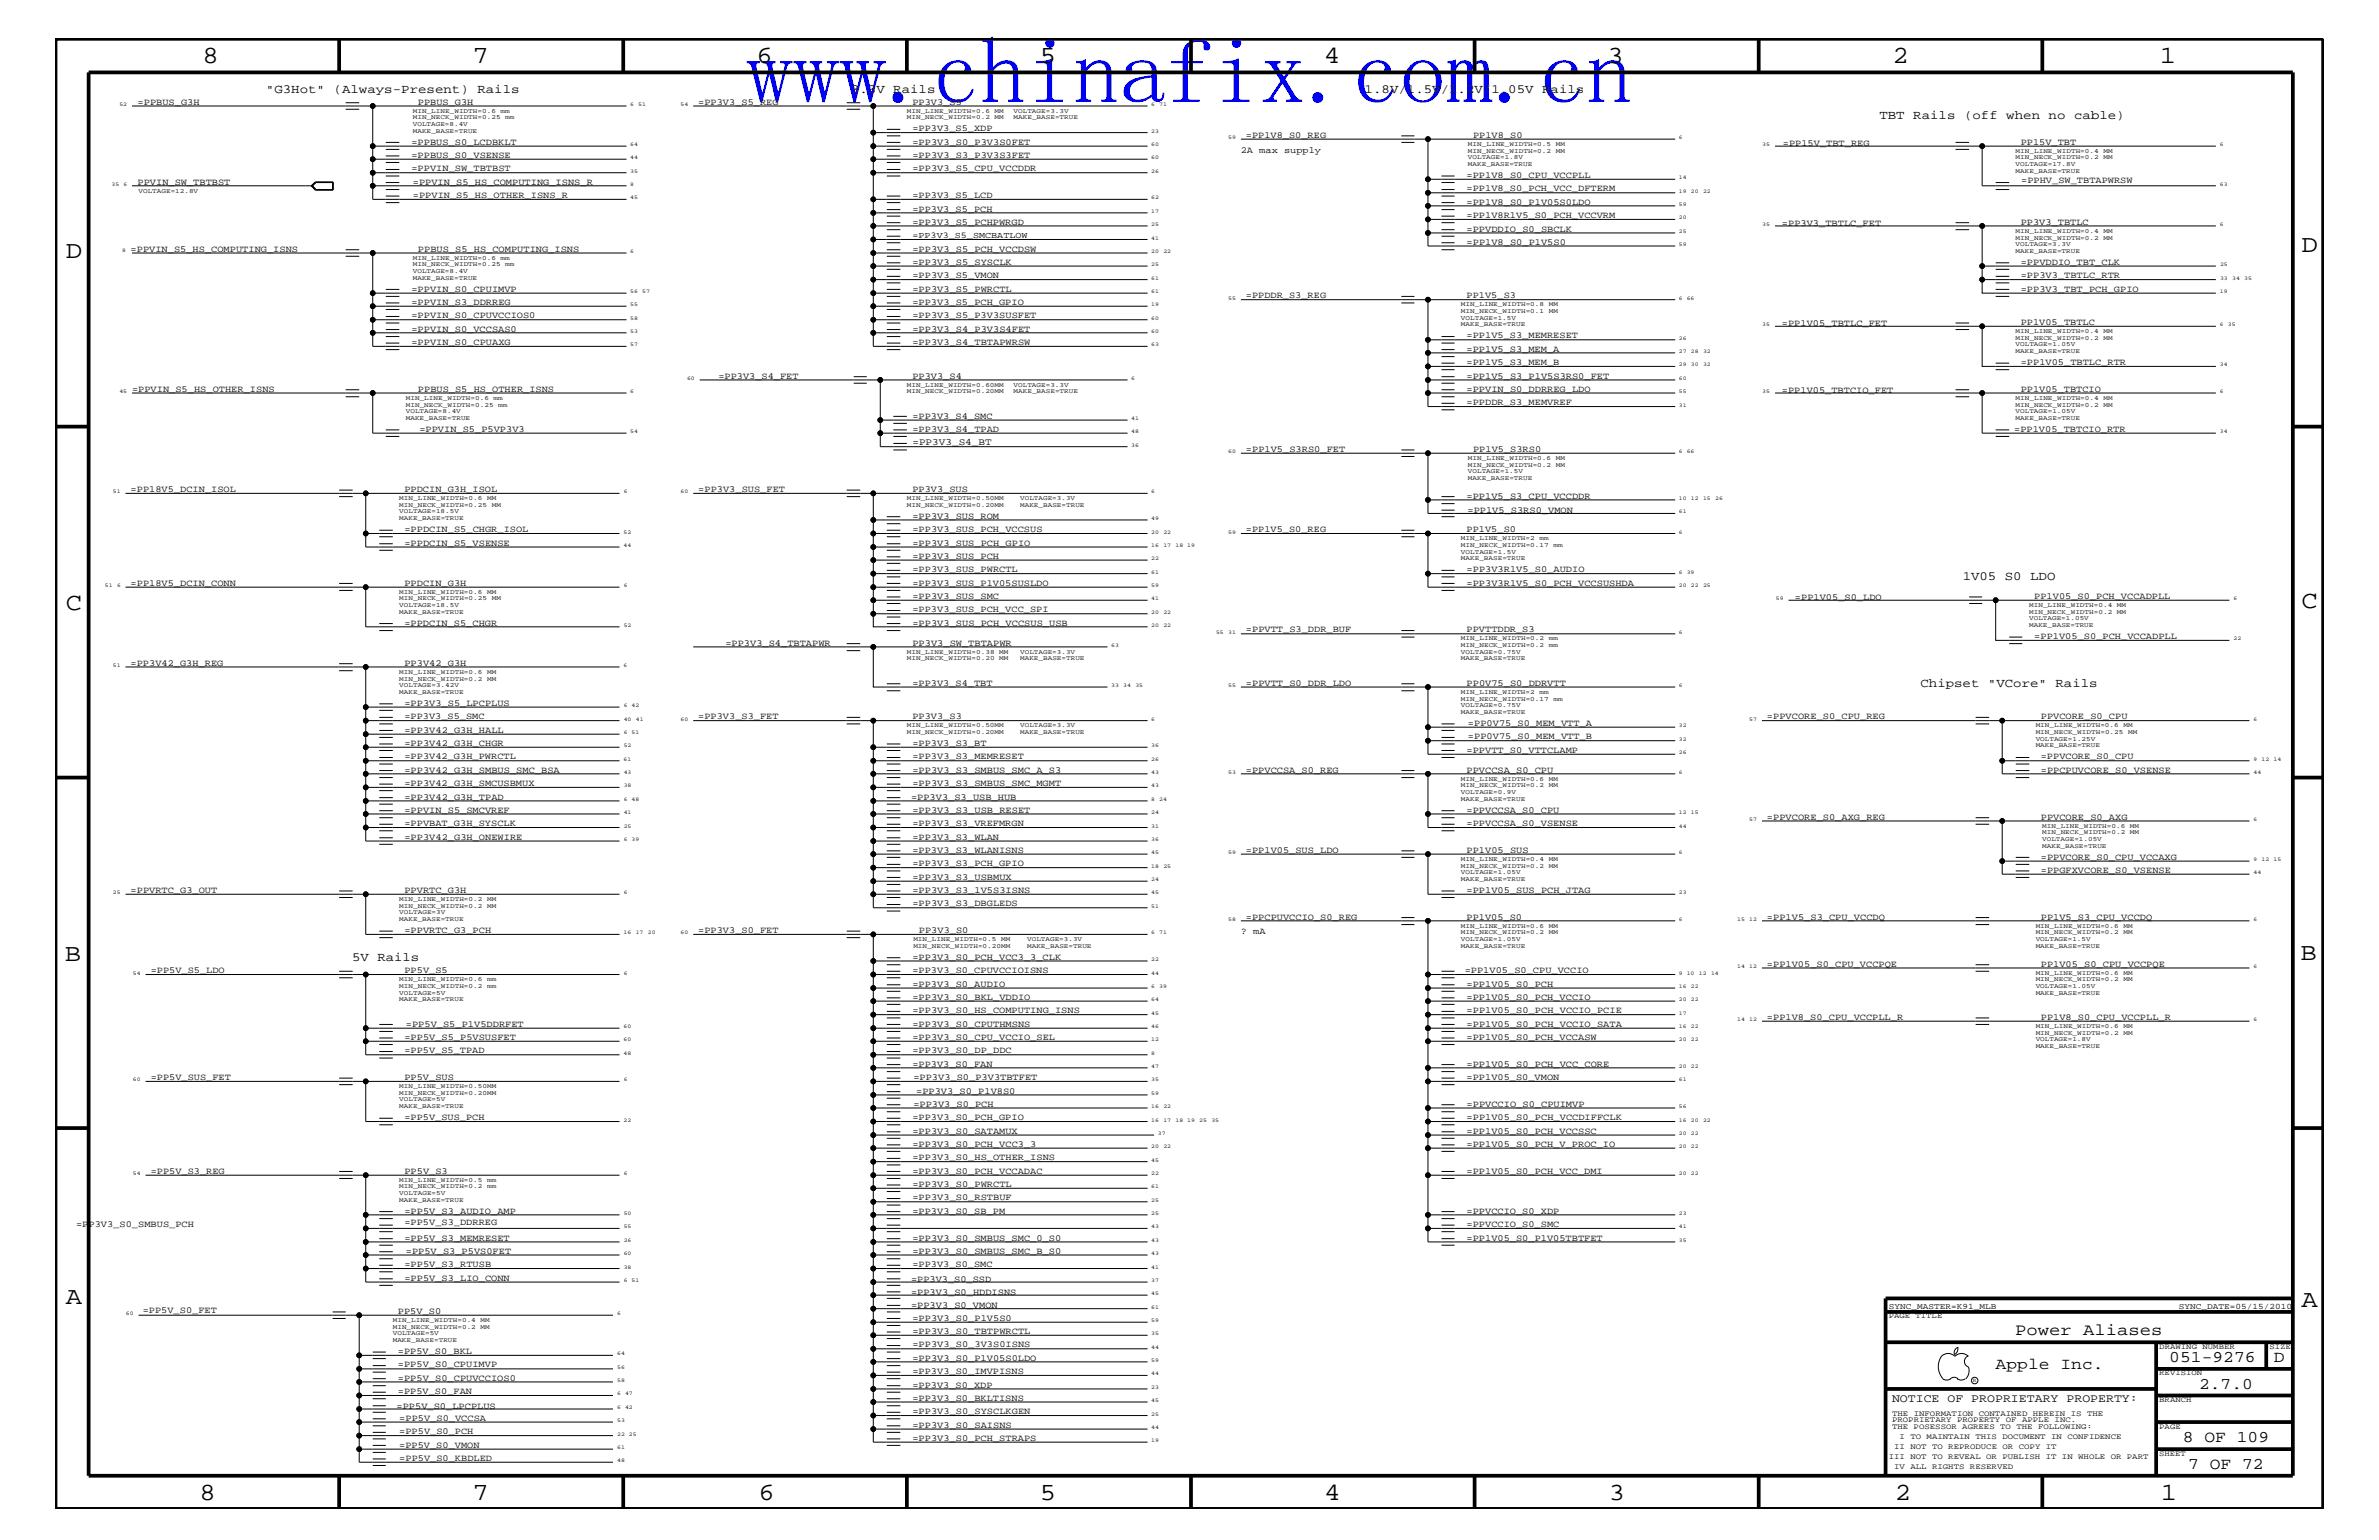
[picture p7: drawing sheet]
<svg xmlns="http://www.w3.org/2000/svg" width="432mm" height="279mm" viewBox="0 0 432 279" stroke-linecap="round" stroke-linejoin="round" font-family="sans-serif">
<defs><g id="words">
<text font-size="16.9" fill="#00f" x="135.5" y="18.7">www.chinafix.com.cn</text>
<g font-size="4.5">
<text x="36.7" y="11.5">8</text>
<text x="85.8" y="11.5">7</text>
<text x="137.3" y="11.5">6</text>
<text x="188.7" y="11.5">5</text>
<text x="240.3" y="11.5">4</text>
<text x="291.8" y="11.5">3</text>
<text x="343.5" y="11.5">2</text>
<text x="392" y="11.5">1</text>
<text x="11.9" y="46.8">D</text>
<text x="417.7" y="45.7">D</text>
<text x="11.9" y="110.6">C</text>
<text x="417.7" y="110.3">C</text>
<text x="11.8" y="174.3">B</text>
<text x="417.6" y="174.2">B</text>
<text x="11.9" y="236.7">A</text>
<text x="417.7" y="237.1">A</text>
<text x="36.2" y="272.1">8</text>
<text x="85.8" y="272.1">7</text>
<text x="137.7" y="272.1">6</text>
<text x="188.7" y="272.1">5</text>
<text x="240.4" y="272.1">4</text>
<text x="292" y="272.1">3</text>
<text x="343.9" y="272.1">2</text>
<text x="392.2" y="272.1">1</text>
</g>
<g font-size="3">
<text x="365.8" y="242.3">Power Aliases</text>
<text x="362.2" y="248.4">Apple Inc.</text>
<text x="393.7" y="247.1">051-9276</text>
<text x="399.2" y="252">2.7.0</text>
<text x="412.7" y="247.1">D</text>
<text x="396.2" y="261.6">8 OF 109</text>
<text x="397.2" y="266.6">7 OF 72</text>
</g>
<g font-size="2.3">
<text x="48.3" y="16.8">&quot;G3Hot&quot; (Always-Present) Rails</text>
<text x="154.5" y="16.8">3.3V Rails</text>
<text x="247.7" y="16.8">1.8V/1.5V/1.2V/1.05V Rails</text>
<text x="341.1" y="21.6">TBT Rails (off when no cable)</text>
<text x="356.2" y="105.3">1V05 S0 LDO</text>
<text x="348.6" y="124.7">Chipset &quot;VCore&quot; Rails</text>
<text x="63.9" y="174.4">5V Rails</text>
</g>
<text font-size="2.1" x="343.4" y="254.4">NOTICE OF PROPRIETARY PROPERTY:</text>
<text font-size="1.8" x="165.6" y="80.8">=PP3V3_S4_BT</text>
<g font-size="1.7">
<text x="25" y="19">=PPBUS_G3H</text>
<text x="75.9" y="19">PPBUS_G3H</text>
<text x="126.7" y="19">=PP3V3_S5_REG</text>
<text x="165.6" y="23.8">=PP3V3_S5_XDP</text>
<text x="165.6" y="19">PP3V3_S5</text>
<text x="74.7" y="28.6">=PPBUS_S0_VSENSE</text>
<text x="74.7" y="26.3">=PPBUS_S0_LCDBKLT</text>
<text x="165.6" y="26.3">=PP3V3_S0_P3V3S0FET</text>
<text x="165.6" y="28.6">=PP3V3_S3_P3V3S3FET</text>
<text x="225.2" y="27.7">2A max supply</text>
<text x="226.1" y="25">=PP1V8_S0_REG</text>
<text x="267.4" y="25">PP1V8_S0</text>
<text x="323.6" y="26.5">=PP15V_TBT_REG</text>
<text x="366.8" y="26.3">PP15V_TBT</text>
<text x="25" y="33.6">PPVIN_SW_TBTBST</text>
<text x="74.7" y="31.1">=PPVIN_SW_TBTBST</text>
<text x="74.9" y="33.6">=PPVIN_S5_HS_COMPUTING_ISNS_R</text>
<text x="74.9" y="35.9">=PPVIN_S5_HS_OTHER_ISNS_R</text>
<text x="165.6" y="35.9">=PP3V3_S5_LCD</text>
<text x="165.6" y="31.1">=PP3V3_S5_CPU_VCCDDR</text>
<text x="266.2" y="34.7">=PP1V8_S0_PCH_VCC_DFTERM</text>
<text x="266.2" y="32.3">=PP1V8_S0_CPU_VCCPLL</text>
<text x="366.9" y="33.1">=PPHV_SW_TBTAPWRSW</text>
<text x="165.6" y="40.8">=PP3V3_S5_PCHPWRGD</text>
<text x="165.6" y="38.4">=PP3V3_S5_PCH</text>
<text x="266.2" y="37.2">=PP1V8_S0_P1V05S0LDO</text>
<text x="266.2" y="39.6">=PP1V8R1V5_S0_PCH_VCCVRM</text>
<text x="323.4" y="41">=PP3V3_TBTLC_FET</text>
<text x="366.8" y="40.8">PP3V3_TBTLC</text>
<text x="23.7" y="45.7">=PPVIN_S5_HS_COMPUTING_ISNS</text>
<text x="75.9" y="45.7">PPBUS_S5_HS_COMPUTING_ISNS</text>
<text x="165.6" y="45.7">=PP3V3_S5_PCH_VCCDSW</text>
<text x="266.2" y="42">=PPVDDIO_S0_SBCLK</text>
<text x="266.2" y="44.4">=PP1V8_S0_P1V5S0</text>
<text x="74.7" y="52.9">=PPVIN_S0_CPUIMVP</text>
<text x="165.6" y="50.5">=PP3V3_S5_VMON</text>
<text x="165.6" y="48">=PP3V3_S5_SYSCLK</text>
<text x="165.6" y="52.9">=PP3V3_S5_PWRCTL</text>
<text x="366.8" y="52.9">=PP3V3_TBT_PCH_GPIO</text>
<text x="366.8" y="50.5">=PP3V3_TBTLC_RTR</text>
<text x="366.8" y="48">=PPVDDIO_TBT_CLK</text>
<text x="74.7" y="57.8">=PPVIN_S0_CPUVCCIOS0</text>
<text x="74.7" y="55.3">=PPVIN_S3_DDRREG</text>
<text x="165.6" y="57.8">=PP3V3_S5_P3V3SUSFET</text>
<text x="165.6" y="55.3">=PP3V3_S5_PCH_GPIO</text>
<text x="226.1" y="54.1">=PPDDR_S3_REG</text>
<text x="266.2" y="54.1">PP1V5_S3</text>
<text x="323.4" y="59.2">=PP1V05_TBTLC_FET</text>
<text x="366.8" y="59">PP1V05_TBTLC</text>
<text x="74.7" y="62.6">=PPVIN_S0_CPUAXG</text>
<text x="74.7" y="60.2">=PPVIN_S0_VCCSAS0</text>
<text x="165.6" y="62.6">=PP3V3_S4_TBTAPWRSW</text>
<text x="165.6" y="60.2">=PP3V3_S4_P3V3S4FET</text>
<text x="266.2" y="61.4">=PP1V5_S3_MEMRESET</text>
<text x="266.2" y="63.9">=PP1V5_S3_MEM_A</text>
<text x="24" y="71.1">=PPVIN_S5_HS_OTHER_ISNS</text>
<text x="75.9" y="71.1">PPBUS_S5_HS_OTHER_ISNS</text>
<text x="130.4" y="68.7">=PP3V3_S4_FET</text>
<text x="165.6" y="68.7">PP3V3_S4</text>
<text x="266.2" y="71.1">=PPVIN_S0_DDRREG_LDO</text>
<text x="266.2" y="66.2">=PP1V5_S3_MEM_B</text>
<text x="266.2" y="68.7">=PP1V5_S3_P1V5S3RS0_FET</text>
<text x="323.4" y="71.3">=PP1V05_TBTCIO_FET</text>
<text x="366.8" y="66.2">=PP1V05_TBTLC_RTR</text>
<text x="366.8" y="71.1">PP1V05_TBTCIO</text>
<text x="165.6" y="76">=PP3V3_S4_SMC</text>
<text x="266.2" y="73.5">=PPDDR_S3_MEMVREF</text>
<text x="76.1" y="78.3">=PPVIN_S5_P5VP3V3</text>
<text x="165.6" y="78.3">=PP3V3_S4_TPAD</text>
<text x="226.1" y="82">=PP1V5_S3RS0_FET</text>
<text x="267.4" y="82">PP1V5_S3RS0</text>
<text x="365.6" y="78.3">=PP1V05_TBTCIO_RTR</text>
<text x="23.7" y="89.3">=PP18V5_DCIN_ISOL</text>
<text x="73.4" y="89.3">PPDCIN_G3H_ISOL</text>
<text x="126.7" y="89.3">=PP3V3_SUS_FET</text>
<text x="165.6" y="89.3">PP3V3_SUS</text>
<text x="165.6" y="94.2">=PP3V3_SUS_ROM</text>
<text x="266.2" y="90.5">=PP1V5_S3_CPU_VCCDDR</text>
<text x="266.4" y="93">=PP1V5_S3RS0_VMON</text>
<text x="73.4" y="96.5">=PPDCIN_S5_CHGR_ISOL</text>
<text x="73.4" y="99">=PPDCIN_S5_VSENSE</text>
<text x="165.6" y="99">=PP3V3_SUS_PCH_GPIO</text>
<text x="165.6" y="101.4">=PP3V3_SUS_PCH</text>
<text x="165.6" y="96.5">=PP3V3_SUS_PCH_VCCSUS</text>
<text x="226.1" y="96.5">=PP1V5_S0_REG</text>
<text x="266.2" y="96.5">PP1V5_S0</text>
<text x="23.7" y="106.3">=PP18V5_DCIN_CONN</text>
<text x="73.4" y="106.3">PPDCIN_G3H</text>
<text x="165.6" y="103.8">=PP3V3_SUS_PWRCTL</text>
<text x="165.6" y="106.3">=PP3V3_SUS_P1V05SUSLDO</text>
<text x="266.2" y="106.3">=PP3V3R1V5_S0_PCH_VCCSUSHDA</text>
<text x="266.2" y="103.8">=PP3V3R1V5_S0_AUDIO</text>
<text x="73.4" y="113.6">=PPDCIN_S5_CHGR</text>
<text x="165.6" y="113.6">=PP3V3_SUS_PCH_VCCSUS_USB</text>
<text x="165.6" y="111.1">=PP3V3_SUS_PCH_VCC_SPI</text>
<text x="165.6" y="108.7">=PP3V3_SUS_SMC</text>
<text x="325.8" y="108.9">=PP1V05_S0_LDO</text>
<text x="369.2" y="108.7">PP1V05_S0_PCH_VCCADPLL</text>
<text x="131.7" y="117.2">=PP3V3_S4_TBTAPWR</text>
<text x="165.6" y="117.2">PP3V3_SW_TBTAPWR</text>
<text x="226.1" y="114.8">=PPVTT_S3_DDR_BUF</text>
<text x="266.2" y="114.8">PPVTTDDR_S3</text>
<text x="369.2" y="115.9">=PP1V05_S0_PCH_VCCADPLL</text>
<text x="23.7" y="120.8">=PP3V42_G3H_REG</text>
<text x="73.4" y="120.8">PP3V42_G3H</text>
<text x="165.6" y="124.4">=PP3V3_S4_TBT</text>
<text x="226.1" y="124.4">=PPVTT_S0_DDR_LDO</text>
<text x="266.2" y="124.4">PP0V75_S0_DDRVTT</text>
<text x="73.4" y="128">=PP3V3_S5_LPCPLUS</text>
<text x="73.4" y="130.5">=PP3V3_S5_SMC</text>
<text x="126.7" y="130.5">=PP3V3_S3_FET</text>
<text x="165.6" y="130.5">PP3V3_S3</text>
<text x="266.4" y="131.7">=PP0V75_S0_MEM_VTT_A</text>
<text x="320.7" y="130.5">=PPVCORE_S0_CPU_REG</text>
<text x="370.4" y="130.5">PPVCORE_S0_CPU</text>
<text x="73.4" y="137.8">=PP3V42_G3H_PWRCTL</text>
<text x="73.4" y="133">=PP3V42_G3H_HALL</text>
<text x="73.4" y="135.3">=PP3V42_G3H_CHGR</text>
<text x="165.6" y="135.3">=PP3V3_S3_BT</text>
<text x="165.6" y="137.8">=PP3V3_S3_MEMRESET</text>
<text x="266.2" y="136.6">=PPVTT_S0_VTTCLAMP</text>
<text x="266.4" y="134.1">=PP0V75_S0_MEM_VTT_B</text>
<text x="370.4" y="137.8">=PPVCORE_S0_CPU</text>
<text x="73.4" y="140.2">=PP3V42_G3H_SMBUS_SMC_BSA</text>
<text x="73.4" y="142.6">=PP3V42_G3H_SMCUSBMUX</text>
<text x="165.6" y="142.6">=PP3V3_S3_SMBUS_SMC_MGMT</text>
<text x="165.6" y="140.2">=PP3V3_S3_SMBUS_SMC_A_S3</text>
<text x="226.1" y="140.2">=PPVCCSA_S0_REG</text>
<text x="266.2" y="140.2">PPVCCSA_S0_CPU</text>
<text x="370.4" y="140.2">=PPCPUVCORE_S0_VSENSE</text>
<text x="73.4" y="145.1">=PP3V42_G3H_TPAD</text>
<text x="73.4" y="147.5">=PPVIN_S5_SMCVREF</text>
<text x="73.4" y="149.9">=PPVBAT_G3H_SYSCLK</text>
<text x="165.4" y="145.2">=PP3V3_S3_USB_HUB</text>
<text x="165.6" y="149.9">=PP3V3_S3_VREFMRGN</text>
<text x="165.6" y="147.5">=PP3V3_S3_USB_RESET</text>
<text x="266.2" y="149.9">=PPVCCSA_S0_VSENSE</text>
<text x="266.2" y="147.5">=PPVCCSA_S0_CPU</text>
<text x="320.7" y="148.7">=PPVCORE_S0_AXG_REG</text>
<text x="370.4" y="148.7">PPVCORE_S0_AXG</text>
<text x="73.4" y="152.3">=PP3V42_G3H_ONEWIRE</text>
<text x="165.6" y="154.7">=PP3V3_S3_WLANISNS</text>
<text x="165.6" y="152.3">=PP3V3_S3_WLAN</text>
<text x="226.1" y="154.7">=PP1V05_SUS_LDO</text>
<text x="266.2" y="154.7">PP1V05_SUS</text>
<text x="370.4" y="156">=PPVCORE_S0_CPU_VCCAXG</text>
<text x="23.7" y="162">=PPVRTC_G3_OUT</text>
<text x="73.4" y="162">PPVRTC_G3H</text>
<text x="165.6" y="162">=PP3V3_S3_1V5S3ISNS</text>
<text x="165.6" y="157.2">=PP3V3_S3_PCH_GPIO</text>
<text x="165.6" y="159.6">=PP3V3_S3_USBMUX</text>
<text x="266.2" y="162">=PP1V05_SUS_PCH_JTAG</text>
<text x="370.4" y="158.4">=PPGFXVCORE_S0_VSENSE</text>
<text x="165.6" y="164.5">=PP3V3_S3_DBGLEDS</text>
<text x="226.1" y="166.9">=PPCPUVCCIO_S0_REG</text>
<text x="266.2" y="166.9">PP1V05_S0</text>
<text x="320.7" y="166.9">=PP1V5_S3_CPU_VCCDQ</text>
<text x="370.4" y="166.9">PP1V5_S3_CPU_VCCDQ</text>
<text x="73.4" y="169.3">=PPVRTC_G3_PCH</text>
<text x="126.7" y="169.3">=PP3V3_S0_FET</text>
<text x="166.8" y="169.3">PP3V3_S0</text>
<text x="225.2" y="169.5">? mA</text>
<text x="27.3" y="176.6">=PP5V_S5_LDO</text>
<text x="73.4" y="176.6">PP5V_S5</text>
<text x="165.6" y="179">=PP3V3_S0_AUDIO</text>
<text x="165.6" y="176.6">=PP3V3_S0_CPUVCCIOISNS</text>
<text x="165.6" y="174.2">=PP3V3_S0_PCH_VCC3_3_CLK</text>
<text x="265.9" y="176.6">=PP1V05_S0_CPU_VCCIO</text>
<text x="266.2" y="179">=PP1V05_S0_PCH</text>
<text x="320.7" y="175.4">=PP1V05_S0_CPU_VCCPQE</text>
<text x="370.4" y="175.4">PP1V05_S0_CPU_VCCPQE</text>
<text x="165.6" y="183.8">=PP3V3_S0_HS_COMPUTING_ISNS</text>
<text x="165.6" y="181.4">=PP3V3_S0_BKL_VDDIO</text>
<text x="266.2" y="181.4">=PP1V05_S0_PCH_VCCIO</text>
<text x="266.2" y="183.8">=PP1V05_S0_PCH_VCCIO_PCIE</text>
<text x="320.7" y="185">=PP1V8_S0_CPU_VCCPLL_R</text>
<text x="370.4" y="185">PP1V8_S0_CPU_VCCPLL_R</text>
<text x="73.4" y="188.7">=PP5V_S5_P5VSUSFET</text>
<text x="73.4" y="191.1">=PP5V_S5_TPAD</text>
<text x="73.7" y="186.3">=PP5V_S5_P1V5DDRFET</text>
<text x="165.6" y="191.1">=PP3V3_S0_DP_DDC</text>
<text x="165.6" y="188.7">=PP3V3_S0_CPU_VCCIO_SEL</text>
<text x="165.6" y="186.3">=PP3V3_S0_CPUTHMSNS</text>
<text x="266.2" y="188.7">=PP1V05_S0_PCH_VCCASW</text>
<text x="266.2" y="186.3">=PP1V05_S0_PCH_VCCIO_SATA</text>
<text x="27.3" y="195.9">=PP5V_SUS_FET</text>
<text x="73.4" y="195.9">PP5V_SUS</text>
<text x="165.6" y="193.6">=PP3V3_S0_FAN</text>
<text x="165.8" y="195.9">=PP3V3_S0_P3V3TBTFET</text>
<text x="266.2" y="195.9">=PP1V05_S0_VMON</text>
<text x="266.2" y="193.6">=PP1V05_S0_PCH_VCC_CORE</text>
<text x="73.4" y="203.2">=PP5V_SUS_PCH</text>
<text x="165.6" y="203.2">=PP3V3_S0_PCH_GPIO</text>
<text x="165.8" y="200.9">=PP3V3_S0_PCH</text>
<text x="166.3" y="198.4">=PP3V3_S0_P1V8S0</text>
<text x="266.2" y="200.9">=PPVCCIO_S0_CPUIMVP</text>
<text x="266.2" y="203.2">=PP1V05_S0_PCH_VCCDIFFCLK</text>
<text x="165.6" y="208.1">=PP3V3_S0_PCH_VCC3_3</text>
<text x="165.6" y="205.7">=PP3V3_S0_SATAMUX</text>
<text x="266.2" y="205.7">=PP1V05_S0_PCH_VCCSSC</text>
<text x="266.2" y="208.1">=PP1V05_S0_PCH_V_PROC_IO</text>
<text x="27.3" y="213">=PP5V_S3_REG</text>
<text x="73.4" y="213">PP5V_S3</text>
<text x="165.6" y="215.3">=PP3V3_S0_PWRCTL</text>
<text x="165.6" y="213">=PP3V3_S0_PCH_VCCADAC</text>
<text x="165.6" y="210.5">=PP3V3_S0_HS_OTHER_ISNS</text>
<text x="266.2" y="213">=PP1V05_S0_PCH_VCC_DMI</text>
<text x="73.4" y="220.2">=PP5V_S3_AUDIO_AMP</text>
<text x="165.6" y="220.2">=PP3V3_S0_SB_PM</text>
<text x="165.6" y="217.8">=PP3V3_S0_RSTBUF</text>
<text x="266.2" y="220.2">=PPVCCIO_S0_XDP</text>
<text x="13.8" y="222.6">=PP3V3_S0_SMBUS_PCH</text>
<text x="73.4" y="225.1">=PP5V_S3_MEMRESET</text>
<text x="73.4" y="222.3">=PP5V_S3_DDRREG</text>
<text x="73.7" y="227.5">=PP5V_S3_P5VS0FET</text>
<text x="165.6" y="227.5">=PP3V3_S0_SMBUS_SMC_B_S0</text>
<text x="165.6" y="225.1">=PP3V3_S0_SMBUS_SMC_0_S0</text>
<text x="266.2" y="222.6">=PPVCCIO_S0_SMC</text>
<text x="266.2" y="225.1">=PP1V05_S0_P1V05TBTFET</text>
<text x="73.4" y="232.4">=PP5V_S3_LIO_CONN</text>
<text x="73.4" y="229.9">=PP5V_S3_RTUSB</text>
<text x="165.4" y="232.5">=PP3V3_S0_SSD</text>
<text x="165.6" y="229.9">=PP3V3_S0_SMC</text>
<text x="25.9" y="238.3">=PP5V_S0_FET</text>
<text x="72.2" y="238.4">PP5V_S0</text>
<text x="165.4" y="237.3">=PP3V3_S0_VMON</text>
<text x="165.4" y="235">=PP3V3_S0_HDDISNS</text>
<text x="165.6" y="239.6">=PP3V3_S0_P1V5S0</text>
<text x="72.2" y="245.6">=PP5V_S0_BKL</text>
<text x="165.6" y="244.5">=PP3V3_S0_3V3S0ISNS</text>
<text x="165.6" y="242">=PP3V3_S0_TBTPWRCTL</text>
<text x="72.2" y="250.6">=PP5V_S0_CPUVCCIOS0</text>
<text x="72.2" y="248.1">=PP5V_S0_CPUIMVP</text>
<text x="165.6" y="249.3">=PP3V3_S0_IMVPISNS</text>
<text x="165.6" y="251.7">=PP3V3_S0_XDP</text>
<text x="165.6" y="246.9">=PP3V3_S0_P1V05S0LDO</text>
<text x="72" y="255.6">=PP5V_S0_LPCPLUS</text>
<text x="72.2" y="252.9">=PP5V_S0_FAN</text>
<text x="72.5" y="257.8">=PP5V_S0_VCCSA</text>
<text x="165.6" y="256.6">=PP3V3_S0_SYSCLKGEN</text>
<text x="165.6" y="254.2">=PP3V3_S0_BKLTISNS</text>
<text x="72.5" y="262.7">=PP5V_S0_VMON</text>
<text x="72.5" y="260.2">=PP5V_S0_PCH</text>
<text x="165.6" y="261.4">=PP3V3_S0_PCH_STRAPS</text>
<text x="165.6" y="259">=PP3V3_S0_SAISNS</text>
<text x="72.5" y="265">=PP5V_S0_KBDLED</text>
</g>
<text font-size="1.6" x="165.6" y="43.2">=PP3V3_S5_SMCBATLOW</text>
<g font-size="1.5">
<text x="342.8" y="237.4">SYNC_MASTER=K91_MLB</text>
<text x="395.5" y="237.4">SYNC_DATE=05/15/2010</text>
</g>
<g font-size="1.4">
<text x="342.8" y="239.2">PAGE TITLE</text>
<text x="391.9" y="244.7">DRAWING NUMBER</text>
<text x="411.9" y="244.7">SIZE</text>
<text x="391.9" y="249.5">REVISION</text>
<text x="343.4" y="256.8">THE INFORMATION CONTAINED HEREIN IS THE</text>
<text x="391.9" y="254.4">BRANCH</text>
<text x="343.4" y="258">PROPRIETARY PROPERTY OF APPLE INC.</text>
<text x="343.4" y="259.3">THE POSESSOR AGREES TO THE FOLLOWING:</text>
<text x="343.8" y="262.9">II NOT TO REPRODUCE OR COPY IT</text>
<text x="344.8" y="261.1">I TO MAINTAIN THIS DOCUMENT IN CONFIDENCE</text>
<text x="391.9" y="259.3">PAGE</text>
<text x="342.8" y="264.7">III NOT TO REVEAL OR PUBLISH IT IN WHOLE OR PART</text>
<text x="343.8" y="266.6">IV ALL RIGHTS RESERVED</text>
<text x="391.9" y="264.1">SHEET</text>
</g>
<g font-size="1.2">
<text x="74.9" y="21.6">MIN_NECK_WIDTH=0.25</text>
<text x="74.9" y="22.9">VOLTAGE=8.4V</text>
<text x="74.9" y="20.4">MIN_LINE_WIDTH=0.6</text>
<text x="90.9" y="20.4">mm</text>
<text x="91.7" y="21.6">mm</text>
<text x="164.6" y="20.4">MIN_LINE_WIDTH=0.6</text>
<text x="164.6" y="21.6">MIN_NECK_WIDTH=0.2</text>
<text x="180.5" y="20.4">MM</text>
<text x="180.5" y="21.6">MM</text>
<text x="184" y="21.6">MAKE_BASE=TRUE</text>
<text x="184" y="20.4">VOLTAGE=3.3V</text>
<text x="74.9" y="24.1">MAKE_BASE=TRUE</text>
<text x="266.4" y="26.5">MIN_LINE_WIDTH=0.5</text>
<text x="266.4" y="28.9">VOLTAGE=1.8V</text>
<text x="266.4" y="27.7">MIN_NECK_WIDTH=0.2</text>
<text x="282.4" y="26.5">MM</text>
<text x="282.4" y="27.7">MM</text>
<text x="365.8" y="28.9">MIN_NECK_WIDTH=0.2</text>
<text x="365.8" y="27.7">MIN_LINE_WIDTH=0.4</text>
<text x="381.8" y="28.9">MM</text>
<text x="381.8" y="27.7">MM</text>
<text x="25.1" y="35">VOLTAGE=12.8V</text>
<text x="266.4" y="30.2">MAKE_BASE=TRUE</text>
<text x="365.8" y="31.4">MAKE_BASE=TRUE</text>
<text x="365.8" y="30.2">VOLTAGE=17.8V</text>
<text x="74.9" y="47.1">MIN_LINE_WIDTH=0.6</text>
<text x="90.9" y="47.1">mm</text>
<text x="365.8" y="42.3">MIN_LINE_WIDTH=0.4</text>
<text x="365.8" y="45.9">MAKE_BASE=TRUE</text>
<text x="365.8" y="43.5">MIN_NECK_WIDTH=0.2</text>
<text x="365.8" y="44.6">VOLTAGE=3.3V</text>
<text x="381.8" y="42.3">MM</text>
<text x="381.8" y="43.5">MM</text>
<text x="74.9" y="50.7">MAKE_BASE=TRUE</text>
<text x="74.9" y="48.3">MIN_NECK_WIDTH=0.25</text>
<text x="74.9" y="49.6">VOLTAGE=8.4V</text>
<text x="91.7" y="48.3">mm</text>
<text x="265.2" y="56.8">MIN_NECK_WIDTH=0.1</text>
<text x="265.2" y="55.6">MIN_LINE_WIDTH=0.8</text>
<text x="265.2" y="58">VOLTAGE=1.5V</text>
<text x="265.2" y="59.2">MAKE_BASE=TRUE</text>
<text x="281.1" y="56.8">MM</text>
<text x="281.1" y="55.6">MM</text>
<text x="365.8" y="60.4">MIN_LINE_WIDTH=0.4</text>
<text x="365.8" y="61.7">MIN_NECK_WIDTH=0.2</text>
<text x="365.8" y="62.9">VOLTAGE=1.05V</text>
<text x="365.8" y="64">MAKE_BASE=TRUE</text>
<text x="381.8" y="60.4">MM</text>
<text x="381.8" y="61.7">MM</text>
<text x="164.6" y="71.3">MIN_NECK_WIDTH=0.20MM</text>
<text x="164.6" y="70.1">MIN_LINE_WIDTH=0.60MM</text>
<text x="184" y="70.1">VOLTAGE=3.3V</text>
<text x="184" y="71.3">MAKE_BASE=TRUE</text>
<text x="73.7" y="75">VOLTAGE=8.4V</text>
<text x="73.7" y="73.8">MIN_NECK_WIDTH=0.25</text>
<text x="73.7" y="76.2">MAKE_BASE=TRUE</text>
<text x="73.7" y="72.6">MIN_LINE_WIDTH=0.6</text>
<text x="89.6" y="72.6">mm</text>
<text x="90.4" y="73.8">mm</text>
<text x="365.8" y="72.6">MIN_LINE_WIDTH=0.4</text>
<text x="365.8" y="73.8">MIN_NECK_WIDTH=0.2</text>
<text x="365.8" y="75">VOLTAGE=1.05V</text>
<text x="365.8" y="76.2">MAKE_BASE=TRUE</text>
<text x="381.8" y="72.6">MM</text>
<text x="381.8" y="73.8">MM</text>
<text x="266.4" y="83.5">MIN_LINE_WIDTH=0.6</text>
<text x="282.4" y="83.5">MM</text>
<text x="266.4" y="84.7">MIN_NECK_WIDTH=0.2</text>
<text x="266.4" y="85.9">VOLTAGE=1.5V</text>
<text x="266.4" y="87.1">MAKE_BASE=TRUE</text>
<text x="282.4" y="84.7">MM</text>
<text x="72.5" y="94.3">MAKE_BASE=TRUE</text>
<text x="72.5" y="90.7">MIN_LINE_WIDTH=0.6</text>
<text x="72.5" y="92">MIN_NECK_WIDTH=0.25</text>
<text x="72.5" y="93.2">VOLTAGE=18.5V</text>
<text x="88.4" y="90.7">MM</text>
<text x="89.3" y="92">MM</text>
<text x="164.6" y="90.7">MIN_LINE_WIDTH=0.50MM</text>
<text x="164.6" y="92">MIN_NECK_WIDTH=0.20MM</text>
<text x="185.2" y="92">MAKE_BASE=TRUE</text>
<text x="185.2" y="90.7">VOLTAGE=3.3V</text>
<text x="265.2" y="101.6">MAKE_BASE=TRUE</text>
<text x="265.2" y="98">MIN_LINE_WIDTH=2</text>
<text x="265.2" y="99.3">MIN_NECK_WIDTH=0.17</text>
<text x="265.2" y="100.4">VOLTAGE=1.5V</text>
<text x="279.4" y="98">mm</text>
<text x="282" y="99.3">mm</text>
<text x="72.5" y="107.7">MIN_LINE_WIDTH=0.6</text>
<text x="88.4" y="107.7">MM</text>
<text x="72.5" y="110.2">VOLTAGE=18.5V</text>
<text x="72.5" y="111.4">MAKE_BASE=TRUE</text>
<text x="72.5" y="108.9">MIN_NECK_WIDTH=0.25</text>
<text x="89.3" y="108.9">MM</text>
<text x="368.3" y="111.4">MIN_NECK_WIDTH=0.2</text>
<text x="368.3" y="113.7">MAKE_BASE=TRUE</text>
<text x="368.3" y="112.6">VOLTAGE=1.05V</text>
<text x="368.3" y="110.2">MIN_LINE_WIDTH=0.4</text>
<text x="384.2" y="111.4">MM</text>
<text x="384.2" y="110.2">MM</text>
<text x="164.6" y="118.6">MIN_LINE_WIDTH=0.38</text>
<text x="164.6" y="119.8">MIN_NECK_WIDTH=0.20</text>
<text x="181.4" y="118.6">MM</text>
<text x="181.4" y="119.8">MM</text>
<text x="185.2" y="119.8">MAKE_BASE=TRUE</text>
<text x="185.2" y="118.6">VOLTAGE=3.3V</text>
<text x="265.2" y="116.2">MIN_LINE_WIDTH=0.2</text>
<text x="265.2" y="117.4">MIN_NECK_WIDTH=0.2</text>
<text x="265.2" y="118.6">VOLTAGE=0.75V</text>
<text x="265.2" y="119.8">MAKE_BASE=TRUE</text>
<text x="281.1" y="116.2">mm</text>
<text x="281.1" y="117.4">mm</text>
<text x="72.5" y="122.3">MIN_LINE_WIDTH=0.6</text>
<text x="72.5" y="124.7">VOLTAGE=3.42V</text>
<text x="72.5" y="123.5">MIN_NECK_WIDTH=0.2</text>
<text x="72.5" y="125.9">MAKE_BASE=TRUE</text>
<text x="88.4" y="122.3">MM</text>
<text x="88.4" y="123.5">MM</text>
<text x="265.2" y="125.9">MIN_LINE_WIDTH=2</text>
<text x="279.4" y="125.9">mm</text>
<text x="164.6" y="131.9">MIN_LINE_WIDTH=0.50MM</text>
<text x="185.2" y="131.9">VOLTAGE=3.3V</text>
<text x="265.2" y="128.3">VOLTAGE=0.75V</text>
<text x="265.2" y="127.1">MIN_NECK_WIDTH=0.17</text>
<text x="265.2" y="129.6">MAKE_BASE=TRUE</text>
<text x="282" y="127.1">mm</text>
<text x="369.5" y="131.9">MIN_LINE_WIDTH=0.6</text>
<text x="385.4" y="131.9">MM</text>
<text x="164.6" y="133.2">MIN_NECK_WIDTH=0.20MM</text>
<text x="185.2" y="133.2">MAKE_BASE=TRUE</text>
<text x="369.5" y="135.6">MAKE_BASE=TRUE</text>
<text x="369.5" y="134.4">VOLTAGE=1.25V</text>
<text x="369.5" y="133.2">MIN_NECK_WIDTH=0.25</text>
<text x="386.3" y="133.2">MM</text>
<text x="265.2" y="141.7">MIN_LINE_WIDTH=0.6</text>
<text x="265.2" y="142.9">MIN_NECK_WIDTH=0.2</text>
<text x="281.1" y="141.7">MM</text>
<text x="281.1" y="142.9">MM</text>
<text x="265.2" y="145.3">MAKE_BASE=TRUE</text>
<text x="265.2" y="144">VOLTAGE=0.9V</text>
<text x="370.7" y="153.8">MAKE_BASE=TRUE</text>
<text x="370.7" y="151.3">MIN_NECK_WIDTH=0.2</text>
<text x="370.7" y="150.1">MIN_LINE_WIDTH=0.6</text>
<text x="370.7" y="152.6">VOLTAGE=1.05V</text>
<text x="386.6" y="151.3">MM</text>
<text x="386.6" y="150.1">MM</text>
<text x="265.2" y="156.2">MIN_LINE_WIDTH=0.4</text>
<text x="265.2" y="157.4">MIN_NECK_WIDTH=0.2</text>
<text x="265.2" y="159.9">MAKE_BASE=TRUE</text>
<text x="265.2" y="158.6">VOLTAGE=1.05V</text>
<text x="281.1" y="156.2">MM</text>
<text x="281.1" y="157.4">MM</text>
<text x="72.5" y="164.7">MIN_NECK_WIDTH=0.2</text>
<text x="72.5" y="163.5">MIN_LINE_WIDTH=0.2</text>
<text x="72.5" y="167.1">MAKE_BASE=TRUE</text>
<text x="72.5" y="165.9">VOLTAGE=3V</text>
<text x="88.4" y="164.7">MM</text>
<text x="88.4" y="163.5">MM</text>
<text x="165.8" y="170.7">MIN_LINE_WIDTH=0.5</text>
<text x="165.8" y="172">MIN_NECK_WIDTH=0.20MM</text>
<text x="181.7" y="170.7">MM</text>
<text x="186.4" y="172">MAKE_BASE=TRUE</text>
<text x="186.4" y="170.7">VOLTAGE=3.3V</text>
<text x="265.2" y="168.3">MIN_LINE_WIDTH=0.6</text>
<text x="265.2" y="169.5">MIN_NECK_WIDTH=0.2</text>
<text x="265.2" y="172">MAKE_BASE=TRUE</text>
<text x="265.2" y="170.7">VOLTAGE=1.05V</text>
<text x="281.1" y="168.3">MM</text>
<text x="281.1" y="169.5">MM</text>
<text x="369.5" y="170.7">VOLTAGE=1.5V</text>
<text x="369.5" y="172">MAKE_BASE=TRUE</text>
<text x="369.5" y="169.5">MIN_NECK_WIDTH=0.2</text>
<text x="369.5" y="168.3">MIN_LINE_WIDTH=0.6</text>
<text x="385.4" y="169.5">MM</text>
<text x="385.4" y="168.3">MM</text>
<text x="72.5" y="179.3">MIN_NECK_WIDTH=0.2</text>
<text x="72.5" y="178">MIN_LINE_WIDTH=0.6</text>
<text x="88.4" y="179.3">mm</text>
<text x="88.4" y="178">mm</text>
<text x="369.5" y="178">MIN_NECK_WIDTH=0.2</text>
<text x="369.5" y="179.3">VOLTAGE=1.05V</text>
<text x="369.5" y="176.8">MIN_LINE_WIDTH=0.6</text>
<text x="385.4" y="178">MM</text>
<text x="385.4" y="176.8">MM</text>
<text x="72.5" y="180.5">VOLTAGE=5V</text>
<text x="72.5" y="181.6">MAKE_BASE=TRUE</text>
<text x="369.5" y="180.5">MAKE_BASE=TRUE</text>
<text x="369.5" y="187.7">MIN_NECK_WIDTH=0.2</text>
<text x="369.5" y="190.2">MAKE_BASE=TRUE</text>
<text x="369.5" y="188.9">VOLTAGE=1.8V</text>
<text x="369.5" y="186.5">MIN_LINE_WIDTH=0.6</text>
<text x="385.4" y="187.7">MM</text>
<text x="385.4" y="186.5">MM</text>
<text x="72.5" y="197.4">MIN_LINE_WIDTH=0.50MM</text>
<text x="72.5" y="199.8">VOLTAGE=5V</text>
<text x="72.5" y="198.7">MIN_NECK_WIDTH=0.20MM</text>
<text x="72.5" y="201">MAKE_BASE=TRUE</text>
<text x="72.5" y="215.6">MIN_NECK_WIDTH=0.2</text>
<text x="72.5" y="214.4">MIN_LINE_WIDTH=0.5</text>
<text x="88.4" y="215.6">mm</text>
<text x="88.4" y="214.4">mm</text>
<text x="72.5" y="216.9">VOLTAGE=5V</text>
<text x="72.5" y="218">MAKE_BASE=TRUE</text>
<text x="71.3" y="239.9">MIN_LINE_WIDTH=0.4</text>
<text x="87.2" y="239.9">MM</text>
<text x="71.3" y="241.1">MIN_NECK_WIDTH=0.2</text>
<text x="71.3" y="243.5">MAKE_BASE=TRUE</text>
<text x="71.3" y="242.3">VOLTAGE=5V</text>
<text x="87.2" y="241.1">MM</text>
</g>
<g font-size="1">
<text x="21.7" y="19.2">52</text>
<text x="114.4" y="19.2">6</text>
<text x="115.8" y="19.2">51</text>
<text x="123.5" y="19.2">54</text>
<text x="209" y="19.2">6</text>
<text x="210.4" y="19.2">71</text>
<text x="114.4" y="26.5">64</text>
<text x="114.4" y="28.9">44</text>
<text x="208.9" y="28.9">60</text>
<text x="209" y="26.5">60</text>
<text x="209" y="24.1">23</text>
<text x="222.9" y="25.3">59</text>
<text x="304.7" y="25.3">6</text>
<text x="319.9" y="26.5">35</text>
<text x="402.9" y="26.5">6</text>
<text x="20.2" y="33.7">35</text>
<text x="22.4" y="33.7">6</text>
<text x="114.4" y="31.4">35</text>
<text x="114.4" y="33.7">8</text>
<text x="209" y="31.4">26</text>
<text x="304.7" y="35">19</text>
<text x="304.7" y="32.5">14</text>
<text x="306.9" y="35">20</text>
<text x="309.1" y="35">22</text>
<text x="402.9" y="33.7">63</text>
<text x="114.4" y="36.2">45</text>
<text x="209" y="41">25</text>
<text x="209" y="38.6">17</text>
<text x="209" y="36.2">62</text>
<text x="304.7" y="37.4">59</text>
<text x="304.7" y="39.8">20</text>
<text x="319.9" y="41">35</text>
<text x="402.9" y="41">6</text>
<text x="22.2" y="45.7">8</text>
<text x="114.4" y="45.9">6</text>
<text x="209" y="45.9">20</text>
<text x="209" y="43.5">41</text>
<text x="211.2" y="45.9">22</text>
<text x="304.7" y="42.3">25</text>
<text x="304.7" y="44.6">59</text>
<text x="114.4" y="53.2">56</text>
<text x="116.6" y="53.2">57</text>
<text x="209" y="50.7">61</text>
<text x="209" y="48.3">25</text>
<text x="209" y="53.2">61</text>
<text x="402.9" y="53.2">19</text>
<text x="402.9" y="50.7">33</text>
<text x="402.9" y="48.3">25</text>
<text x="405.1" y="50.7">34</text>
<text x="407.3" y="50.7">35</text>
<text x="114.4" y="58">58</text>
<text x="114.4" y="55.6">55</text>
<text x="209" y="58">60</text>
<text x="209" y="55.6">19</text>
<text x="222.9" y="54.4">55</text>
<text x="304.7" y="54.4">6</text>
<text x="306.2" y="54.4">66</text>
<text x="319.9" y="59.2">35</text>
<text x="402.9" y="59.2">6</text>
<text x="404.4" y="59.2">35</text>
<text x="114.4" y="62.9">57</text>
<text x="114.4" y="60.4">53</text>
<text x="209" y="62.9">63</text>
<text x="209" y="60.4">60</text>
<text x="304.7" y="61.7">26</text>
<text x="304.7" y="64">27</text>
<text x="306.9" y="64">28</text>
<text x="309.1" y="64">32</text>
<text x="21.7" y="71.3">45</text>
<text x="114.4" y="71.3">6</text>
<text x="124.7" y="68.9">60</text>
<text x="205.3" y="68.9">6</text>
<text x="304.7" y="66.5">29</text>
<text x="304.7" y="71.3">55</text>
<text x="304.7" y="68.9">60</text>
<text x="306.9" y="66.5">30</text>
<text x="309.1" y="66.5">32</text>
<text x="319.9" y="71.3">35</text>
<text x="402.9" y="71.3">6</text>
<text x="402.9" y="66.5">34</text>
<text x="205.3" y="76.2">41</text>
<text x="304.7" y="73.8">31</text>
<text x="114.4" y="78.6">54</text>
<text x="205.3" y="78.6">48</text>
<text x="205.3" y="81.1">36</text>
<text x="222.9" y="82.2">60</text>
<text x="304.7" y="82.2">6</text>
<text x="306.2" y="82.2">66</text>
<text x="402.9" y="78.6">34</text>
<text x="20.5" y="89.5">51</text>
<text x="113.2" y="89.5">6</text>
<text x="123.5" y="89.5">60</text>
<text x="209" y="89.5">6</text>
<text x="209" y="94.3">49</text>
<text x="304.7" y="90.7">10</text>
<text x="304.7" y="93.2">61</text>
<text x="306.9" y="90.7">12</text>
<text x="309.1" y="90.7">15</text>
<text x="311.3" y="90.7">26</text>
<text x="113.2" y="96.8">52</text>
<text x="113.2" y="99.3">44</text>
<text x="209" y="99.3">16</text>
<text x="209" y="101.6">22</text>
<text x="209" y="96.8">20</text>
<text x="211.2" y="99.3">17</text>
<text x="211.2" y="96.8">22</text>
<text x="213.4" y="99.3">18 19</text>
<text x="222.9" y="96.8">59</text>
<text x="304.7" y="96.8">6</text>
<text x="19" y="106.5">51</text>
<text x="21.3" y="106.5">6</text>
<text x="113.2" y="106.5">6</text>
<text x="209" y="106.5">59</text>
<text x="209" y="104.1">61</text>
<text x="304.7" y="106.5">20</text>
<text x="304.7" y="104.1">6</text>
<text x="306.2" y="104.1">39</text>
<text x="306.9" y="106.5">22</text>
<text x="309.1" y="106.5">25</text>
<text x="113.2" y="113.7">52</text>
<text x="209" y="113.7">20</text>
<text x="209" y="111.4">20</text>
<text x="209" y="108.9">41</text>
<text x="211.2" y="113.7">22</text>
<text x="211.2" y="111.4">22</text>
<text x="322.3" y="108.9">59</text>
<text x="405.4" y="108.9">6</text>
<text x="201.7" y="117.4">63</text>
<text x="220.7" y="115">55</text>
<text x="222.9" y="115">31</text>
<text x="304.7" y="115">6</text>
<text x="405.4" y="116.2">22</text>
<text x="20.5" y="121">51</text>
<text x="113.2" y="121">6</text>
<text x="201.7" y="124.7">33</text>
<text x="203.9" y="124.7">34</text>
<text x="206.1" y="124.7">35</text>
<text x="222.9" y="124.7">55</text>
<text x="304.7" y="124.7">6</text>
<text x="113.2" y="128.3">6</text>
<text x="113.2" y="130.8">40</text>
<text x="114.6" y="128.3">42</text>
<text x="115.4" y="130.8">41</text>
<text x="123.5" y="130.8">60</text>
<text x="209" y="130.8">6</text>
<text x="304.7" y="131.9">32</text>
<text x="317.5" y="130.8">57</text>
<text x="409" y="130.8">6</text>
<text x="113.2" y="135.6">52</text>
<text x="113.2" y="133.2">6</text>
<text x="114.6" y="133.2">51</text>
<text x="209" y="135.6">36</text>
<text x="304.7" y="136.8">26</text>
<text x="304.7" y="134.4">32</text>
<text x="113.2" y="138">61</text>
<text x="113.2" y="140.4">43</text>
<text x="113.2" y="142.9">38</text>
<text x="209" y="142.9">43</text>
<text x="209" y="138">26</text>
<text x="209" y="140.4">43</text>
<text x="222.9" y="140.4">53</text>
<text x="304.7" y="140.4">6</text>
<text x="409" y="140.4">44</text>
<text x="409" y="138">9</text>
<text x="410.5" y="138">12</text>
<text x="412.7" y="138">14</text>
<text x="113.2" y="147.7">41</text>
<text x="113.2" y="145.3">6</text>
<text x="114.6" y="145.3">48</text>
<text x="209" y="145.3">8</text>
<text x="209" y="147.7">24</text>
<text x="210.4" y="145.3">24</text>
<text x="304.7" y="147.7">12</text>
<text x="306.9" y="147.7">15</text>
<text x="317.5" y="149">57</text>
<text x="409" y="149">6</text>
<text x="113.2" y="150.1">25</text>
<text x="113.2" y="152.6">6</text>
<text x="114.6" y="152.6">39</text>
<text x="209" y="155">45</text>
<text x="209" y="152.6">36</text>
<text x="209" y="150.1">31</text>
<text x="222.9" y="155">59</text>
<text x="304.7" y="150.1">44</text>
<text x="304.7" y="155">6</text>
<text x="209" y="157.4">18</text>
<text x="209" y="159.9">24</text>
<text x="211.2" y="157.4">25</text>
<text x="409" y="158.6">44</text>
<text x="409" y="156.2">9</text>
<text x="410.5" y="156.2">12</text>
<text x="412.7" y="156.2">15</text>
<text x="20.5" y="162.2">25</text>
<text x="113.2" y="162.2">6</text>
<text x="209" y="162.2">45</text>
<text x="209" y="164.7">51</text>
<text x="222.9" y="167.1">58</text>
<text x="304.7" y="162.2">23</text>
<text x="304.7" y="167.1">6</text>
<text x="315.3" y="167.1">15</text>
<text x="317.5" y="167.1">12</text>
<text x="409" y="167.1">6</text>
<text x="113.2" y="169.5">16</text>
<text x="115.4" y="169.5">17</text>
<text x="117.6" y="169.5">20</text>
<text x="123.5" y="169.5">60</text>
<text x="209" y="169.5">6</text>
<text x="210.4" y="169.5">71</text>
<text x="24.1" y="176.8">54</text>
<text x="113.2" y="176.8">6</text>
<text x="209" y="176.8">44</text>
<text x="209" y="174.4">22</text>
<text x="209" y="179.3">6</text>
<text x="210.4" y="179.3">39</text>
<text x="304.7" y="179.3">16</text>
<text x="304.7" y="176.8">9</text>
<text x="306.2" y="176.8">10</text>
<text x="306.9" y="179.3">22</text>
<text x="308.4" y="176.8">12</text>
<text x="310.6" y="176.8">14</text>
<text x="315.3" y="175.6">14</text>
<text x="317.5" y="175.6">12</text>
<text x="409" y="175.6">6</text>
<text x="209" y="184.1">45</text>
<text x="209" y="181.6">64</text>
<text x="304.7" y="181.6">20</text>
<text x="304.7" y="184.1">17</text>
<text x="306.9" y="181.6">22</text>
<text x="315.3" y="185.3">14</text>
<text x="317.5" y="185.3">12</text>
<text x="409" y="185.3">6</text>
<text x="113.2" y="186.5">60</text>
<text x="113.2" y="188.9">60</text>
<text x="113.2" y="191.4">48</text>
<text x="209" y="191.4">8</text>
<text x="209" y="188.9">12</text>
<text x="209" y="186.5">46</text>
<text x="304.7" y="188.9">20</text>
<text x="304.7" y="186.5">16</text>
<text x="306.9" y="188.9">22</text>
<text x="306.9" y="186.5">22</text>
<text x="24.1" y="196.2">60</text>
<text x="113.2" y="196.2">6</text>
<text x="209" y="193.7">47</text>
<text x="209" y="196.2">35</text>
<text x="304.7" y="196.2">61</text>
<text x="304.7" y="193.7">20</text>
<text x="306.9" y="193.7">22</text>
<text x="113.2" y="203.5">22</text>
<text x="209" y="203.5">16</text>
<text x="209" y="201">16</text>
<text x="209" y="198.7">59</text>
<text x="211.2" y="203.5">17</text>
<text x="211.2" y="201">22</text>
<text x="213.4" y="203.5">18 19</text>
<text x="217.7" y="203.5">25</text>
<text x="219.9" y="203.5">35</text>
<text x="304.7" y="201">56</text>
<text x="304.7" y="203.5">16</text>
<text x="306.9" y="203.5">20</text>
<text x="309.1" y="203.5">22</text>
<text x="209" y="208.3">20</text>
<text x="210.1" y="205.9">37</text>
<text x="211.2" y="208.3">22</text>
<text x="304.7" y="205.9">20</text>
<text x="304.7" y="208.3">20</text>
<text x="306.9" y="205.9">22</text>
<text x="306.9" y="208.3">22</text>
<text x="24.1" y="213.2">54</text>
<text x="113.2" y="213.2">6</text>
<text x="209" y="215.6">61</text>
<text x="209" y="213.2">22</text>
<text x="209" y="210.8">45</text>
<text x="304.7" y="213.2">20</text>
<text x="306.9" y="213.2">22</text>
<text x="113.2" y="220.4">50</text>
<text x="209" y="220.4">25</text>
<text x="209" y="218">25</text>
<text x="304.7" y="220.4">23</text>
<text x="113.2" y="227.7">60</text>
<text x="113.2" y="225.3">26</text>
<text x="113.2" y="222.9">55</text>
<text x="209" y="227.7">43</text>
<text x="209" y="225.3">43</text>
<text x="209" y="222.9">43</text>
<text x="304.7" y="225.3">35</text>
<text x="304.7" y="222.9">41</text>
<text x="113.2" y="230.2">38</text>
<text x="113.2" y="232.6">6</text>
<text x="114.6" y="232.6">51</text>
<text x="209" y="232.6">37</text>
<text x="209" y="230.2">41</text>
<text x="22.9" y="238.6">60</text>
<text x="112" y="238.6">6</text>
<text x="209" y="239.9">59</text>
<text x="209" y="237.4">61</text>
<text x="209" y="235">45</text>
<text x="112" y="245.9">64</text>
<text x="209" y="244.7">44</text>
<text x="209" y="242.3">35</text>
<text x="112" y="250.7">58</text>
<text x="112" y="248.4">56</text>
<text x="209" y="249.5">44</text>
<text x="209" y="252">23</text>
<text x="209" y="247.1">59</text>
<text x="358.1" y="250.7">R</text>
<text x="112" y="255.6">6</text>
<text x="112" y="253.2">6</text>
<text x="113.5" y="255.6">42</text>
<text x="113.5" y="253.2">47</text>
<text x="209" y="256.8">25</text>
<text x="209" y="254.4">45</text>
<text x="112" y="262.9">61</text>
<text x="112" y="260.5">22 25</text>
<text x="112" y="258">53</text>
<text x="209" y="261.6">19</text>
<text x="209" y="259.3">44</text>
<text x="112" y="265.3">48</text>
</g>
</g></defs>
<g fill="none" stroke="#000" stroke-width=".18">
<path d="M24 19.2h43.7v7.3M62.7 19.8h2.5M62.7 18.6h2.5M67.7 19.2h46M125.8 19.2h32.7v4.9M153.7 19.8h2.4M153.7 18.6h2.4M158.5 19.2h49.8M24 33.7h32.7M56.7 33.7l.6 .7M57.2 33h3.3v1.5h-3.3M57.2 33l-.7 .7 .7 .8"/>
<path d="M57.2 33l-.6 .7 .6 .8M57.3 33.1h3.1v1.3h-3.1M57.3 33.1l-.7 .6 .7 .7M57.3 33.1l-.6 .6M70 25.8h2.5M70 34.4h2.5M70 33.1h2.5M70 31.9h2.5M70 29.5h2.5M70 28.3h2.5M70 35.6h2.5M70 30.7h2.5"/>
<path d="M70 27.1h2.5M70 36.8h2.5M113.7 33.7h-46v2.5h46M113.7 31.3h-46v2.4M113.7 28.9h-46v2.4M113.7 26.5h-46v2.4M158.5 28.9h49.8M158.5 31.3h49.8M158.5 24.1h49.8M158.5 26.5h49.8M158.5 38.6h49.8M158.5 24.1v12.1"/>
<path d="M158.5 38.6v2.4M161 25.8h2.4M161 24.7h2.4M161 31.9h2.4M161 29.5h2.4M161 28.3h2.4M161 35.6h2.4M161 30.7h2.4M161 23.5h2.4M161 27.1h2.4M161 38h2.4M161 36.8h2.4"/>
<path d="M161 39.2h2.4M208.3 36.2h-49.8v2.4M225.2 25.2h34v7.3M254.4 25.8h2.3M254.4 24.7h2.3M259.2 25.2h44.9M259.2 35h44.9M259.2 37.4h44.9M259.2 39.8h44.9M259.2 35v9.6h44.9M261.6 34.4h2.4M261.6 33.1h2.4"/>
<path d="M261.6 31.9h2.4M261.6 35.6h2.4M261.6 38h2.4M261.6 36.8h2.4M261.6 39.2h2.4M304.1 32.5h-44.9v2.5M322.2 26.5h80M354.9 25.8h2.5M354.9 27.1h2.5M359.8 26.5v7.2h42.4M362.2 34.4h2.5M362.2 33.1h2.5"/>
<path d="M24 45.9h43.7v7.3M62.7 46.5h2.5M62.7 45.3h2.5M67.7 45.9h46M67.7 53.2h46M67.7 55.6h46M67.7 58h46M67.7 53.2v9.6h46M70 55h2.5M70 53.8h2.5M70 52.5h2.5M70 59.8h2.5"/>
<path d="M70 58.6h2.5M70 56.1h2.5M70 57.4h2.5M158.5 48.3h49.8M158.5 50.7h49.8M158.5 43.4v2.5M158.5 48.3v4.9M161 55h2.4M161 53.8h2.4M161 44h2.4M161 42.9h2.4M161 41.7h2.4"/>
<path d="M161 40.4h2.4M161 46.5h2.4M161 45.3h2.4M161 52.5h2.4M161 48.9h2.4M161 47.7h2.4M161 51.3h2.4M161 50.1h2.4M161 59.8h2.4M161 58.6h2.4M161 56.1h2.4M161 57.4h2.4"/>
<path d="M208.3 58h-49.8v2.4M208.3 55.6h-49.8v2.4M208.3 53.2h-49.8v2.4M208.3 45.9h-49.8v2.4M208.3 41h-49.8v2.4h49.8M225.2 54.4h78.9M254.4 55h2.3M254.4 53.8h2.3M259.2 42.3h44.9M259.2 54.4v19.4h44.9M261.6 44h2.4M261.6 42.9h2.4"/>
<path d="M261.6 41.7h2.4M261.6 40.4h2.4M261.6 45.3h2.4M322.2 41h37.6v7.3h42.4M322.2 59.2h37.6v7.3h42.4M354.9 41.7h2.5M354.9 40.4h2.5M354.9 59.8h2.5M354.9 58.6h2.5M359.8 41h42.4M359.8 59.2h42.4M359.8 48.3v2.4"/>
<path d="M362.2 53.8h2.5M362.2 52.5h2.5M362.2 48.9h2.5M362.2 47.7h2.5M362.2 51.3h2.5M362.2 50.1h2.5M402.2 50.7h-42.4v2.5h42.4M24 71.3h43.7v7.3h46M62.7 72h2.5M62.7 70.7h2.5M67.7 71.3h46M67.7 60.4h46"/>
<path d="M70 63.4h2.5M70 62.2h2.5M70 61.1h2.5M70 79.2h2.5M70 78h2.5M127 68.9h32.8v7.3h44.9M154.9 69.5h2.4M154.9 68.3h2.4M159.8 68.9h44.9M159.8 78.6h44.9M159.8 76.2v4.8h44.9M161 63.4h2.4"/>
<path d="M161 62.2h2.4M161 61.1h2.4M162.1 79.2h2.5M162.1 78h2.5M162.1 76.8h2.5M162.1 75.5h2.5M208.3 60.4h-49.8v2.4h49.8M259.2 64h44.9M259.2 61.7h44.9M259.2 71.3h44.9M259.2 68.9h44.9M259.2 66.5h44.9"/>
<path d="M261.6 64.7h2.4M261.6 63.4h2.4M261.6 62.2h2.4M261.6 61.1h2.4M261.6 72h2.4M261.6 70.7h2.4M261.6 69.5h2.4M261.6 68.3h2.4M261.6 67.1h2.4M261.6 65.9h2.4M261.6 74.4h2.4M261.6 73.2h2.4"/>
<path d="M322.2 71.3h37.6v7.3h42.4M354.9 72h2.5M354.9 70.7h2.5M359.8 71.3h42.4M362.2 67.1h2.5M362.2 65.9h2.5M362.2 79.2h2.5M362.2 78h2.5M22.8 89.5h43.6v7.3M61.6 90.1h2.4M61.6 88.9h2.4M66.4 96.8h46"/>
<path d="M66.4 89.5h46M66.4 96.8v2.4h46M68.8 97.4h2.5M68.8 96.2h2.5M68.8 99.8h2.5M68.8 98.7h2.5M125.8 89.5h32.7v4.8M153.7 90.1h2.4M153.7 88.9h2.4M158.5 96.8h49.8M158.5 89.5h49.8M158.5 99.2h49.8"/>
<path d="M158.5 94.3h49.8M158.5 94.3v12.2M161 97.4h2.4M161 96.2h2.4M161 99.8h2.4M161 98.7h2.4M161 93.7h2.4M161 95h2.4M162.1 81.6h2.5M162.1 80.4h2.5M225.2 82.2h78.9M225.2 96.8h78.9"/>
<path d="M254.4 82.8h2.3M254.4 81.6h2.3M254.4 97.4h2.3M254.4 96.2h2.3M259.2 96.8v9.7h44.9M259.2 82.2v8.5M261.6 91.4h2.4M261.6 90.1h2.4M261.6 93.7h2.4M261.6 92.6h2.4M304.1 90.7h-44.9v2.5h44.9M22.8 106.5h89.6"/>
<path d="M61.6 107.1h2.4M61.6 105.9h2.4M66.4 106.5v7.2h46M68.8 114.4h2.5M68.8 113.1h2.5M125.8 117.4h32.7v7.2h42.5M153.7 116.8h2.4M153.7 118h2.4M158.5 104.1h49.8M158.5 101.6h49.8M158.5 117.4h42.5M161 114.4h2.4"/>
<path d="M161 113.1h2.4M161 107.1h2.4M161 105.9h2.4M161 104.7h2.4M161 103.5h2.4M161 102.2h2.4M161 101h2.4M161 109.5h2.4M161 108.3h2.4M161 111.9h2.4M161 110.8h2.4M208.3 111.4h-49.8v2.3h49.8"/>
<path d="M208.3 108.9h-49.8v2.5M208.3 106.5h-49.8v2.4M225.2 115h78.9M254.4 115.6h2.3M254.4 114.4h2.3M259.2 104.1h44.9M261.6 107.1h2.4M261.6 105.9h2.4M261.6 104.7h2.4M261.6 103.5h2.4M324.6 108.9h37.6v7.3h42.4M357.4 109.5h2.4"/>
<path d="M357.4 108.3h2.4M362.2 108.9h42.4M364.7 115.6h2.4M364.7 116.8h2.4M22.8 121h43.6v7.3M61.6 121.7h2.4M61.6 120.4h2.4M66.4 138h46M66.4 128.3v24.3h46M66.4 133.2h46M66.4 130.7h46M66.4 121h46"/>
<path d="M66.4 135.6h46M66.4 128.3h46M68.8 132.5h2.5M68.8 131.3h2.5M68.8 135h2.5M68.8 133.8h2.5M68.8 138.6h2.5M68.8 137.4h2.5M68.8 139.8h2.5M68.8 136.2h2.5M68.8 130.2h2.5M68.8 128.9h2.5"/>
<path d="M68.8 127.7h2.5M125.8 130.7h82.5M153.7 131.3h2.4M153.7 130.2h2.4M158.5 135.6h49.8M158.5 130.7v7.3M161 125.3h2.4M161 124.1h2.4M161 135h2.4M161 138.6h2.4M161 137.4h2.4M161 139.8h2.4"/>
<path d="M161 136.2h2.4M208.3 138h-49.8v2.4M225.2 124.6h78.9M254.4 125.3h2.3M254.4 124.1h2.3M254.4 139.8h2.3M259.2 131.9h44.9M259.2 134.4h44.9M259.2 124.6v12.2h44.9M261.6 132.5h2.4M261.6 131.3h2.4M261.6 135h2.4"/>
<path d="M261.6 133.8h2.4M261.6 137.4h2.4M261.6 136.2h2.4M319.8 130.7h43.6v7.3h44.9M358.6 131.3h2.4M358.6 130.2h2.4M363.4 138v2.4h44.9M363.4 130.7h44.9M365.9 138.6h2.4M365.9 137.4h2.4M365.9 139.8h2.4M66.4 142.9h46"/>
<path d="M66.4 147.7h46M66.4 140.4h46M66.4 145.3h46M66.4 150.1h46M68.8 143.4h2.5M68.8 142.3h2.5M68.8 148.4h2.5M68.8 147.1h2.5M68.8 141.1h2.5M68.8 145.9h2.5M68.8 144.7h2.5M68.8 150.7h2.5"/>
<path d="M68.8 149.5h2.5M68.8 153.2h2.5M68.8 152h2.5M158.5 147.7h49.8M158.5 150.1h49.8M158.5 152.6h49.8M158.5 157.4h49.8M158.5 159.9h49.8M158.5 145.3v9.7M158.5 157.4v4.8M161 143.4h2.4M161 142.3h2.4"/>
<path d="M161 148.4h2.4M161 147.1h2.4M161 141.1h2.4M161 145.9h2.4M161 144.7h2.4M161 155.6h2.4M161 154.4h2.4M161 150.7h2.4M161 149.5h2.4M161 153.2h2.4M161 152h2.4M161 158h2.4"/>
<path d="M161 156.8h2.4M161 159.2h2.4M208.3 155h-49.8v2.4M208.3 142.9h-49.8v2.4h49.8M208.3 140.4h-49.8v2.5M225.2 140.4h34M225.2 155h34M254.4 141.1h2.3M254.4 155.6h2.3M254.4 154.4h2.3M259.2 147.7h44.9M259.2 147.7v2.4h44.9"/>
<path d="M261.6 148.4h2.4M261.6 147.1h2.4M261.6 150.7h2.4M261.6 149.5h2.4M304.1 155h-44.9v7.2h44.9M304.1 140.4h-44.9v7.3M319.8 148.9h43.6v7.3M358.6 148.4h2.4M358.6 149.5h2.4M363.4 148.9h44.9M365.9 141.1h2.4M365.9 155.6h2.4"/>
<path d="M365.9 158h2.4M365.9 156.8h2.4M365.9 159.2h2.4M408.3 156.2h-44.9v2.4h44.9M22.8 162.2h43.6v7.3h46M26.4 176.8h40v9.7M61.6 177.4h2.4M61.6 176.2h2.4M61.6 162.8h2.4M61.6 161.6h2.4M66.4 176.8h46M66.4 162.2h46"/>
<path d="M68.8 170.1h2.5M68.8 168.9h2.5M125.8 169.5h32.7v4.9M153.7 170.1h2.4M153.7 168.9h2.4M158.5 179.3h49.8M158.5 176.8h49.8M158.5 169.5h49.8M158.5 174.4h49.8M158.5 174.4v14.5M161 179.9h2.4M161 178.7h2.4"/>
<path d="M161 177.4h2.4M161 176.2h2.4M161 175h2.4M161 162.8h2.4M161 161.6h2.4M161 165.3h2.4M161 164.1h2.4M161 160.5h2.4M161 173.8h2.4M208.3 162.2h-49.8v2.5h49.8M225.2 167.1h34v9.7M254.4 167.7h2.3"/>
<path d="M254.4 166.5h2.3M259.2 179.3h44.9M259.2 167.1h44.9M259.2 179.3v2.3M261.6 179.9h2.4M261.6 178.7h2.4M261.6 177.4h2.4M261.6 176.2h2.4M261.6 162.8h2.4M261.6 161.6h2.4M304.1 176.8h-44.9v2.5M319.8 167.1h88.5"/>
<path d="M319.8 175.6h88.5M358.6 176.2h2.4M358.6 167.7h2.4M358.6 166.5h2.4M358.6 175h2.4M26.4 196.2h40v7.3h46M61.6 196.8h2.4M61.6 195.6h2.4M66.4 186.5h46M66.4 196.2h46M66.4 188.9h46M66.4 186.5v4.9h46"/>
<path d="M68.8 187.1h2.5M68.8 185.9h2.5M68.8 189.5h2.5M68.8 188.3h2.5M68.8 192h2.5M68.8 190.8h2.5M158.5 186.5h49.8M158.5 181.6h49.8M158.5 196.2h49.8M158.5 198.7h49.8M158.5 184.1h49.8M158.5 196.2v36.4"/>
<path d="M161 194.4h2.4M161 193.1h2.4M161 187.1h2.4M161 185.9h2.4M161 182.2h2.4M161 181h2.4M161 196.8h2.4M161 195.6h2.4M161 199.2h2.4M161 198.1h2.4M161 189.5h2.4M161 188.3h2.4"/>
<path d="M161 192h2.4M161 190.8h2.4M161 184.7h2.4M161 183.5h2.4M208.3 193.7h-49.8v2.5M208.3 191.4h-49.8v2.3M208.3 188.9h-49.8v2.5M259.2 193.7h44.9M259.2 188.9h44.9M259.2 188.9v7.3M261.6 194.4h2.4M261.6 193.1h2.4"/>
<path d="M261.6 187.1h2.4M261.6 185.9h2.4M261.6 182.2h2.4M261.6 181h2.4M261.6 196.8h2.4M261.6 195.6h2.4M261.6 189.5h2.4M261.6 188.3h2.4M261.6 184.7h2.4M261.6 183.5h2.4M304.1 196.2h-44.9v4.8M304.1 186.5h-44.9v2.4"/>
<path d="M304.1 184.1h-44.9v2.4M304.1 181.6h-44.9v2.5M319.8 185.3h88.5M358.6 185.9h2.4M358.6 184.7h2.4M26.4 213.2h40v7.2M61.6 213.8h2.4M61.6 212.5h2.4M66.4 213.2h46M68.8 204.1h2.5M68.8 202.9h2.5M68.8 219.8h2.5"/>
<path d="M158.5 201h49.8M158.5 203.5h49.8M158.5 208.3h49.8M158.5 205.9h51M158.5 215.6h49.8M158.5 218h49.8M158.5 213.2h49.8M158.5 210.8h49.8M161 201.7h2.4M161 200.4h2.4M161 204.1h2.4M161 202.9h2.4"/>
<path d="M161 208.9h2.4M161 207.7h2.4M161 206.5h2.4M161 205.3h2.4M161 219.8h2.4M161 216.2h2.4M161 215h2.4M161 218.6h2.4M161 217.4h2.4M161 213.8h2.4M161 212.5h2.4M161 211.4h2.4"/>
<path d="M161 210.2h2.4M259.2 201h44.9M259.2 205.9h44.9M259.2 201v2.5M259.2 205.9v2.4M261.6 201.7h2.4M261.6 200.4h2.4M261.6 204.1h2.4M261.6 202.9h2.4M261.6 208.9h2.4M261.6 207.7h2.4M261.6 206.5h2.4"/>
<path d="M261.6 205.3h2.4M261.6 219.8h2.4M261.6 213.8h2.4M261.6 212.5h2.4M304.1 213.2h-44.9v7.2M304.1 208.3h-44.9v4.9M304.1 203.5h-44.9v2.4M25.1 238.6h40.1v7.3M60.4 238h2.3M60.4 239.2h2.3M65.2 238.6h46.1M66.4 222.9h46"/>
<path d="M66.4 220.4h46M66.4 220.4v4.9M68.8 225.9h2.5M68.8 224.7h2.5M68.8 223.5h2.5M68.8 222.3h2.5M68.8 221.1h2.5M68.8 228.4h2.5M68.8 227.1h2.5M68.8 230.7h2.5M68.8 229.6h2.5M68.8 233.2h2.5"/>
<path d="M68.8 232h2.5M112.4 230.1h-46v2.5h46M112.4 227.7h-46v2.4M112.4 225.3h-46v2.4M158.5 225.3h49.8M158.5 222.9h49.8M158.5 220.4h49.8M158.5 227.7h49.8M158.5 230.1h49.8M161 225.9h2.4M161 224.7h2.4M161 223.5h2.4"/>
<path d="M161 222.3h2.4M161 221.1h2.4M161 228.4h2.4M161 227.1h2.4M161 230.7h2.4M161 229.6h2.4M161 238h2.4M161 236.8h2.4M161 233.2h2.4M161 232h2.4M161 239.2h2.4M161 235.6h2.4"/>
<path d="M161 234.4h2.4M208.3 239.9h-49.8v2.4M208.3 237.4h-49.8v2.5M208.3 235h-49.8v2.4M208.3 232.6h-49.8v2.4M261.6 225.9h2.4M261.6 224.7h2.4M261.6 223.5h2.4M261.6 222.3h2.4M261.6 221.1h2.4M304.1 222.9h-44.9v2.4h44.9M304.1 220.4h-44.9v2.5"/>
<path d="M65.2 255.6h46.1M65.2 253.2h46.1M65.2 245.9h46.1M65.2 258h46.1M65.2 245.9v19.4h46.1M65.2 248.4h46.1M65.2 250.7h46.1M67.7 256.2h2.3M67.7 255h2.3M67.7 253.8h2.3M67.7 252.6h2.3M67.7 246.5h2.3"/>
<path d="M67.7 245.3h2.3M67.7 258.7h2.3M67.7 257.4h2.3M67.7 259.9h2.3M67.7 247.8h2.3M67.7 250.1h2.3M67.7 248.9h2.3M67.7 251.4h2.3M158.5 242.3h49.8M158.5 247.1h49.8M158.5 249.5h49.8M158.5 252h49.8"/>
<path d="M158.5 254.4h49.8M158.5 256.8h49.8M158.5 244.7h49.8M158.5 242.3v17M161 256.2h2.4M161 255h2.4M161 253.8h2.4M161 252.6h2.4M161 246.5h2.4M161 245.3h2.4M161 258.7h2.4M161 257.4h2.4"/>
<path d="M161 259.9h2.4M161 240.5h2.4M161 242.8h2.4M161 241.7h2.4M161 247.8h2.4M161 250.1h2.4M161 248.9h2.4M161 251.4h2.4M161 244.1h2.4M208.3 259.3h-49.8v2.3h49.8M352.4 246.1a1.69 1.69 0 0 1 2.4 0M352.4 246a3.3 3.3 0 0 0 .3 4.1"/>
<path d="M352.6 250.2l.7 .2 .7-.2M354 250.2l.7-.3 .7 .3M354.8 246.1a1.69 1.69 0 0 1 2.5 0M355.3 250.2l.7 .2 .7-.2M355.3 244.4l.1 .3a1.18 1.18 0 0 1-.6 1M355.4 244.4a.99 .99 0 0 0-.6 1.4M357.2 246a1.04 1.04 0 0 0-.6 1 1.04 1.04 0 0 0 .6 1M357.3 248l.1 .7a2.11 2.11 0 0 1-.6 1.5M65.2 260.5h46.1M65.2 262.9h46.1M67.7 261.1h2.3M67.7 263.5h2.3"/>
<path d="M67.7 262.2h2.3M67.7 265.9h2.3M67.7 264.7h2.3M161 261.1h2.4M161 262.2h2.4"/>
<circle cx="67.7" cy="19.2" r=".42"/>
<circle cx="158.5" cy="19.2" r=".42"/>
<circle cx="67.7" cy="28.9" r=".42"/>
<circle cx="67.7" cy="31.3" r=".42"/>
<circle cx="67.7" cy="33.7" r=".42"/>
<circle cx="67.7" cy="26.5" r=".42"/>
<circle cx="158.5" cy="28.9" r=".42"/>
<circle cx="158.5" cy="38.6" r=".42"/>
<circle cx="158.5" cy="31.3" r=".42"/>
<circle cx="158.5" cy="36.2" r=".42"/>
<circle cx="158.5" cy="24.1" r=".42"/>
<circle cx="158.5" cy="26.5" r=".42"/>
<circle cx="259.2" cy="37.4" r=".42"/>
<circle cx="259.2" cy="39.8" r=".42"/>
<circle cx="259.2" cy="35" r=".42"/>
<circle cx="259.2" cy="32.5" r=".42"/>
<circle cx="259.2" cy="25.2" r=".42"/>
<circle cx="359.8" cy="26.5" r=".42"/>
<circle cx="67.7" cy="58" r=".42"/>
<circle cx="67.7" cy="55.6" r=".42"/>
<circle cx="67.7" cy="53.2" r=".42"/>
<circle cx="67.7" cy="45.9" r=".42"/>
<circle cx="158.5" cy="48.3" r=".42"/>
<circle cx="158.5" cy="58" r=".42"/>
<circle cx="158.5" cy="55.6" r=".42"/>
<circle cx="158.5" cy="53.2" r=".42"/>
<circle cx="158.5" cy="50.7" r=".42"/>
<circle cx="158.5" cy="41" r=".42"/>
<circle cx="158.5" cy="45.9" r=".42"/>
<circle cx="158.5" cy="43.4" r=".42"/>
<circle cx="259.2" cy="42.3" r=".42"/>
<circle cx="259.2" cy="54.4" r=".42"/>
<circle cx="359.8" cy="48.3" r=".42"/>
<circle cx="359.8" cy="50.7" r=".42"/>
<circle cx="359.8" cy="59.2" r=".42"/>
<circle cx="359.8" cy="41" r=".42"/>
<circle cx="67.7" cy="71.3" r=".42"/>
<circle cx="67.7" cy="60.4" r=".42"/>
<circle cx="158.5" cy="60.4" r=".42"/>
<circle cx="159.8" cy="76.2" r=".42"/>
<circle cx="159.8" cy="68.9" r=".42"/>
<circle cx="159.8" cy="78.6" r=".42"/>
<circle cx="259.2" cy="66.5" r=".42"/>
<circle cx="259.2" cy="64" r=".42"/>
<circle cx="259.2" cy="71.3" r=".42"/>
<circle cx="259.2" cy="68.9" r=".42"/>
<circle cx="259.2" cy="61.7" r=".42"/>
<circle cx="359.8" cy="71.3" r=".42"/>
<circle cx="66.4" cy="89.5" r=".42"/>
<circle cx="66.4" cy="96.8" r=".42"/>
<circle cx="158.5" cy="89.5" r=".42"/>
<circle cx="158.5" cy="96.8" r=".42"/>
<circle cx="158.5" cy="94.3" r=".42"/>
<circle cx="158.5" cy="99.2" r=".42"/>
<circle cx="259.2" cy="82.2" r=".42"/>
<circle cx="259.2" cy="90.7" r=".42"/>
<circle cx="259.2" cy="96.8" r=".42"/>
<circle cx="66.4" cy="106.5" r=".42"/>
<circle cx="158.5" cy="108.9" r=".42"/>
<circle cx="158.5" cy="117.4" r=".42"/>
<circle cx="158.5" cy="101.6" r=".42"/>
<circle cx="158.5" cy="111.4" r=".42"/>
<circle cx="158.5" cy="104.1" r=".42"/>
<circle cx="158.5" cy="106.5" r=".42"/>
<circle cx="259.2" cy="104.1" r=".42"/>
<circle cx="362.2" cy="108.9" r=".42"/>
<circle cx="66.4" cy="128.3" r=".42"/>
<circle cx="66.4" cy="135.6" r=".42"/>
<circle cx="66.4" cy="138" r=".42"/>
<circle cx="66.4" cy="121" r=".42"/>
<circle cx="66.4" cy="130.7" r=".42"/>
<circle cx="66.4" cy="133.2" r=".42"/>
<circle cx="158.5" cy="138" r=".42"/>
<circle cx="158.5" cy="135.6" r=".42"/>
<circle cx="158.5" cy="130.7" r=".42"/>
<circle cx="259.2" cy="124.6" r=".42"/>
<circle cx="259.2" cy="131.9" r=".42"/>
<circle cx="259.2" cy="134.4" r=".42"/>
<circle cx="363.4" cy="138" r=".42"/>
<circle cx="363.4" cy="130.7" r=".42"/>
<circle cx="66.4" cy="142.9" r=".42"/>
<circle cx="66.4" cy="145.3" r=".42"/>
<circle cx="66.4" cy="147.7" r=".42"/>
<circle cx="66.4" cy="140.4" r=".42"/>
<circle cx="66.4" cy="150.1" r=".42"/>
<circle cx="158.5" cy="145.3" r=".42"/>
<circle cx="158.5" cy="157.4" r=".42"/>
<circle cx="158.5" cy="142.9" r=".42"/>
<circle cx="158.5" cy="155" r=".42"/>
<circle cx="158.5" cy="147.7" r=".42"/>
<circle cx="158.5" cy="152.6" r=".42"/>
<circle cx="158.5" cy="150.1" r=".42"/>
<circle cx="158.5" cy="159.9" r=".42"/>
<circle cx="158.5" cy="140.4" r=".42"/>
<circle cx="259.2" cy="155" r=".42"/>
<circle cx="259.2" cy="147.7" r=".42"/>
<circle cx="259.2" cy="140.4" r=".42"/>
<circle cx="363.4" cy="148.9" r=".42"/>
<circle cx="363.4" cy="156.2" r=".42"/>
<circle cx="66.4" cy="162.2" r=".42"/>
<circle cx="66.4" cy="176.8" r=".42"/>
<circle cx="158.5" cy="174.4" r=".42"/>
<circle cx="158.5" cy="179.3" r=".42"/>
<circle cx="158.5" cy="162.2" r=".42"/>
<circle cx="158.5" cy="169.5" r=".42"/>
<circle cx="158.5" cy="176.8" r=".42"/>
<circle cx="259.2" cy="179.3" r=".42"/>
<circle cx="259.2" cy="176.8" r=".42"/>
<circle cx="259.2" cy="167.1" r=".42"/>
<circle cx="66.4" cy="188.9" r=".42"/>
<circle cx="66.4" cy="196.2" r=".42"/>
<circle cx="66.4" cy="186.5" r=".42"/>
<circle cx="158.5" cy="188.9" r=".42"/>
<circle cx="158.5" cy="191.4" r=".42"/>
<circle cx="158.5" cy="196.2" r=".42"/>
<circle cx="158.5" cy="181.6" r=".42"/>
<circle cx="158.5" cy="184.1" r=".42"/>
<circle cx="158.5" cy="198.7" r=".42"/>
<circle cx="158.5" cy="193.7" r=".42"/>
<circle cx="158.5" cy="186.5" r=".42"/>
<circle cx="259.2" cy="196.2" r=".42"/>
<circle cx="259.2" cy="188.9" r=".42"/>
<circle cx="259.2" cy="184.1" r=".42"/>
<circle cx="259.2" cy="181.6" r=".42"/>
<circle cx="259.2" cy="193.7" r=".42"/>
<circle cx="259.2" cy="186.5" r=".42"/>
<circle cx="66.4" cy="213.2" r=".42"/>
<circle cx="158.5" cy="205.9" r=".42"/>
<circle cx="158.5" cy="218" r=".42"/>
<circle cx="158.5" cy="208.3" r=".42"/>
<circle cx="158.5" cy="210.8" r=".42"/>
<circle cx="158.5" cy="201" r=".42"/>
<circle cx="158.5" cy="215.6" r=".42"/>
<circle cx="158.5" cy="213.2" r=".42"/>
<circle cx="158.5" cy="203.5" r=".42"/>
<circle cx="259.2" cy="213.2" r=".42"/>
<circle cx="259.2" cy="208.3" r=".42"/>
<circle cx="259.2" cy="201" r=".42"/>
<circle cx="259.2" cy="205.9" r=".42"/>
<circle cx="259.2" cy="203.5" r=".42"/>
<circle cx="65.2" cy="238.6" r=".42"/>
<circle cx="66.4" cy="222.9" r=".42"/>
<circle cx="66.4" cy="220.4" r=".42"/>
<circle cx="66.4" cy="227.7" r=".42"/>
<circle cx="66.4" cy="225.3" r=".42"/>
<circle cx="66.4" cy="230.1" r=".42"/>
<circle cx="158.5" cy="239.9" r=".42"/>
<circle cx="158.5" cy="232.6" r=".42"/>
<circle cx="158.5" cy="227.7" r=".42"/>
<circle cx="158.5" cy="237.4" r=".42"/>
<circle cx="158.5" cy="230.1" r=".42"/>
<circle cx="158.5" cy="235" r=".42"/>
<circle cx="158.5" cy="222.9" r=".42"/>
<circle cx="158.5" cy="225.3" r=".42"/>
<circle cx="158.5" cy="220.4" r=".42"/>
<circle cx="259.2" cy="220.4" r=".42"/>
<circle cx="259.2" cy="222.9" r=".42"/>
<circle cx="65.2" cy="253.2" r=".42"/>
<circle cx="65.2" cy="250.7" r=".42"/>
<circle cx="65.2" cy="248.4" r=".42"/>
<circle cx="65.2" cy="258" r=".42"/>
<circle cx="65.2" cy="255.6" r=".42"/>
<circle cx="65.2" cy="245.9" r=".42"/>
<circle cx="158.5" cy="242.3" r=".42"/>
<circle cx="158.5" cy="247.1" r=".42"/>
<circle cx="158.5" cy="256.8" r=".42"/>
<circle cx="158.5" cy="252" r=".42"/>
<circle cx="158.5" cy="244.7" r=".42"/>
<circle cx="158.5" cy="249.5" r=".42"/>
<circle cx="158.5" cy="259.3" r=".42"/>
<circle cx="158.5" cy="254.4" r=".42"/>
<circle cx="358.4" cy="250.5" r=".59"/>
<circle cx="65.2" cy="260.5" r=".42"/>
<circle cx="65.2" cy="262.9" r=".42"/>
</g>
<g fill="none" stroke="#000" stroke-width=".68" stroke-linecap="butt">
<path d="M10.1 7h411.6v266.8h-411.6zM16.1 13.1h400.1v254.6h-400.1zM61.6 7v6.1M113.1 7v6.1M164.6 7v6.1M216.2 7v6.1M267.6 7v6.1M319.2 7v6.1M370.7 7v6.1M10.1 77.4h6M416.2 77.4h5.5M10.1 141.1h6"/>
<path d="M416.2 141.1h5.5M10.1 204.7h6M416.2 204.7h5.5M342.2 238h74M416.2 235.6h-74v32.1M342.2 243.5h74M342.2 252h49.2M391.4 248.4h24.8M391.4 243.5v24.2M391.4 258h24.8M391.4 253.2h24.8M411.3 243.5v4.9"/>
<path d="M61.6 267.7v6.1M113.1 267.7v6.1M164.6 267.7v6.1M216.2 268v5.8M267.6 267.7v6.1M319.2 267.7v6.1M370.7 267.7v6.1M391.4 262.9h24.8"/>
</g>
<g fill="#000">
<circle cx="67.7" cy="19.2" r=".42"/>
<circle cx="158.5" cy="19.2" r=".42"/>
<circle cx="67.7" cy="28.9" r=".42"/>
<circle cx="67.7" cy="31.3" r=".42"/>
<circle cx="67.7" cy="33.7" r=".42"/>
<circle cx="67.7" cy="26.5" r=".42"/>
<circle cx="158.5" cy="28.9" r=".42"/>
<circle cx="158.5" cy="38.6" r=".42"/>
<circle cx="158.5" cy="31.3" r=".42"/>
<circle cx="158.5" cy="36.2" r=".42"/>
<circle cx="158.5" cy="24.1" r=".42"/>
<circle cx="158.5" cy="26.5" r=".42"/>
<circle cx="259.2" cy="37.4" r=".42"/>
<circle cx="259.2" cy="39.8" r=".42"/>
<circle cx="259.2" cy="35" r=".42"/>
<circle cx="259.2" cy="32.5" r=".42"/>
<circle cx="259.2" cy="25.2" r=".42"/>
<circle cx="359.8" cy="26.5" r=".42"/>
<circle cx="67.7" cy="58" r=".42"/>
<circle cx="67.7" cy="55.6" r=".42"/>
<circle cx="67.7" cy="53.2" r=".42"/>
<circle cx="67.7" cy="45.9" r=".42"/>
<circle cx="158.5" cy="48.3" r=".42"/>
<circle cx="158.5" cy="58" r=".42"/>
<circle cx="158.5" cy="55.6" r=".42"/>
<circle cx="158.5" cy="53.2" r=".42"/>
<circle cx="158.5" cy="50.7" r=".42"/>
<circle cx="158.5" cy="41" r=".42"/>
<circle cx="158.5" cy="45.9" r=".42"/>
<circle cx="158.5" cy="43.4" r=".42"/>
<circle cx="259.2" cy="42.3" r=".42"/>
<circle cx="259.2" cy="54.4" r=".42"/>
<circle cx="359.8" cy="48.3" r=".42"/>
<circle cx="359.8" cy="50.7" r=".42"/>
<circle cx="359.8" cy="59.2" r=".42"/>
<circle cx="359.8" cy="41" r=".42"/>
<circle cx="67.7" cy="71.3" r=".42"/>
<circle cx="67.7" cy="60.4" r=".42"/>
<circle cx="158.5" cy="60.4" r=".42"/>
<circle cx="159.8" cy="76.2" r=".42"/>
<circle cx="159.8" cy="68.9" r=".42"/>
<circle cx="159.8" cy="78.6" r=".42"/>
<circle cx="259.2" cy="66.5" r=".42"/>
<circle cx="259.2" cy="64" r=".42"/>
<circle cx="259.2" cy="71.3" r=".42"/>
<circle cx="259.2" cy="68.9" r=".42"/>
<circle cx="259.2" cy="61.7" r=".42"/>
<circle cx="359.8" cy="71.3" r=".42"/>
<circle cx="66.4" cy="89.5" r=".42"/>
<circle cx="66.4" cy="96.8" r=".42"/>
<circle cx="158.5" cy="89.5" r=".42"/>
<circle cx="158.5" cy="96.8" r=".42"/>
<circle cx="158.5" cy="94.3" r=".42"/>
<circle cx="158.5" cy="99.2" r=".42"/>
<circle cx="259.2" cy="82.2" r=".42"/>
<circle cx="259.2" cy="90.7" r=".42"/>
<circle cx="259.2" cy="96.8" r=".42"/>
<circle cx="66.4" cy="106.5" r=".42"/>
<circle cx="158.5" cy="108.9" r=".42"/>
<circle cx="158.5" cy="117.4" r=".42"/>
<circle cx="158.5" cy="101.6" r=".42"/>
<circle cx="158.5" cy="111.4" r=".42"/>
<circle cx="158.5" cy="104.1" r=".42"/>
<circle cx="158.5" cy="106.5" r=".42"/>
<circle cx="259.2" cy="104.1" r=".42"/>
<circle cx="362.2" cy="108.9" r=".42"/>
<circle cx="66.4" cy="128.3" r=".42"/>
<circle cx="66.4" cy="135.6" r=".42"/>
<circle cx="66.4" cy="138" r=".42"/>
<circle cx="66.4" cy="121" r=".42"/>
<circle cx="66.4" cy="130.7" r=".42"/>
<circle cx="66.4" cy="133.2" r=".42"/>
<circle cx="158.5" cy="138" r=".42"/>
<circle cx="158.5" cy="135.6" r=".42"/>
<circle cx="158.5" cy="130.7" r=".42"/>
<circle cx="259.2" cy="124.6" r=".42"/>
<circle cx="259.2" cy="131.9" r=".42"/>
<circle cx="259.2" cy="134.4" r=".42"/>
<circle cx="363.4" cy="138" r=".42"/>
<circle cx="363.4" cy="130.7" r=".42"/>
<circle cx="66.4" cy="142.9" r=".42"/>
<circle cx="66.4" cy="145.3" r=".42"/>
<circle cx="66.4" cy="147.7" r=".42"/>
<circle cx="66.4" cy="140.4" r=".42"/>
<circle cx="66.4" cy="150.1" r=".42"/>
<circle cx="158.5" cy="145.3" r=".42"/>
<circle cx="158.5" cy="157.4" r=".42"/>
<circle cx="158.5" cy="142.9" r=".42"/>
<circle cx="158.5" cy="155" r=".42"/>
<circle cx="158.5" cy="147.7" r=".42"/>
<circle cx="158.5" cy="152.6" r=".42"/>
<circle cx="158.5" cy="150.1" r=".42"/>
<circle cx="158.5" cy="159.9" r=".42"/>
<circle cx="158.5" cy="140.4" r=".42"/>
<circle cx="259.2" cy="155" r=".42"/>
<circle cx="259.2" cy="147.7" r=".42"/>
<circle cx="259.2" cy="140.4" r=".42"/>
<circle cx="363.4" cy="148.9" r=".42"/>
<circle cx="363.4" cy="156.2" r=".42"/>
<circle cx="66.4" cy="162.2" r=".42"/>
<circle cx="66.4" cy="176.8" r=".42"/>
<circle cx="158.5" cy="174.4" r=".42"/>
<circle cx="158.5" cy="179.3" r=".42"/>
<circle cx="158.5" cy="162.2" r=".42"/>
<circle cx="158.5" cy="169.5" r=".42"/>
<circle cx="158.5" cy="176.8" r=".42"/>
<circle cx="259.2" cy="179.3" r=".42"/>
<circle cx="259.2" cy="176.8" r=".42"/>
<circle cx="259.2" cy="167.1" r=".42"/>
<circle cx="66.4" cy="188.9" r=".42"/>
<circle cx="66.4" cy="196.2" r=".42"/>
<circle cx="66.4" cy="186.5" r=".42"/>
<circle cx="158.5" cy="188.9" r=".42"/>
<circle cx="158.5" cy="191.4" r=".42"/>
<circle cx="158.5" cy="196.2" r=".42"/>
<circle cx="158.5" cy="181.6" r=".42"/>
<circle cx="158.5" cy="184.1" r=".42"/>
<circle cx="158.5" cy="198.7" r=".42"/>
<circle cx="158.5" cy="193.7" r=".42"/>
<circle cx="158.5" cy="186.5" r=".42"/>
<circle cx="259.2" cy="196.2" r=".42"/>
<circle cx="259.2" cy="188.9" r=".42"/>
<circle cx="259.2" cy="184.1" r=".42"/>
<circle cx="259.2" cy="181.6" r=".42"/>
<circle cx="259.2" cy="193.7" r=".42"/>
<circle cx="259.2" cy="186.5" r=".42"/>
<circle cx="66.4" cy="213.2" r=".42"/>
<circle cx="158.5" cy="205.9" r=".42"/>
<circle cx="158.5" cy="218" r=".42"/>
<circle cx="158.5" cy="208.3" r=".42"/>
<circle cx="158.5" cy="210.8" r=".42"/>
<circle cx="158.5" cy="201" r=".42"/>
<circle cx="158.5" cy="215.6" r=".42"/>
<circle cx="158.5" cy="213.2" r=".42"/>
<circle cx="158.5" cy="203.5" r=".42"/>
<circle cx="259.2" cy="213.2" r=".42"/>
<circle cx="259.2" cy="208.3" r=".42"/>
<circle cx="259.2" cy="201" r=".42"/>
<circle cx="259.2" cy="205.9" r=".42"/>
<circle cx="259.2" cy="203.5" r=".42"/>
<circle cx="65.2" cy="238.6" r=".42"/>
<circle cx="66.4" cy="222.9" r=".42"/>
<circle cx="66.4" cy="220.4" r=".42"/>
<circle cx="66.4" cy="227.7" r=".42"/>
<circle cx="66.4" cy="225.3" r=".42"/>
<circle cx="66.4" cy="230.1" r=".42"/>
<circle cx="158.5" cy="239.9" r=".42"/>
<circle cx="158.5" cy="232.6" r=".42"/>
<circle cx="158.5" cy="227.7" r=".42"/>
<circle cx="158.5" cy="237.4" r=".42"/>
<circle cx="158.5" cy="230.1" r=".42"/>
<circle cx="158.5" cy="235" r=".42"/>
<circle cx="158.5" cy="222.9" r=".42"/>
<circle cx="158.5" cy="225.3" r=".42"/>
<circle cx="158.5" cy="220.4" r=".42"/>
<circle cx="259.2" cy="220.4" r=".42"/>
<circle cx="259.2" cy="222.9" r=".42"/>
<circle cx="65.2" cy="253.2" r=".42"/>
<circle cx="65.2" cy="250.7" r=".42"/>
<circle cx="65.2" cy="248.4" r=".42"/>
<circle cx="65.2" cy="258" r=".42"/>
<circle cx="65.2" cy="255.6" r=".42"/>
<circle cx="65.2" cy="245.9" r=".42"/>
<circle cx="158.5" cy="242.3" r=".42"/>
<circle cx="158.5" cy="247.1" r=".42"/>
<circle cx="158.5" cy="256.8" r=".42"/>
<circle cx="158.5" cy="252" r=".42"/>
<circle cx="158.5" cy="244.7" r=".42"/>
<circle cx="158.5" cy="249.5" r=".42"/>
<circle cx="158.5" cy="259.3" r=".42"/>
<circle cx="158.5" cy="254.4" r=".42"/>
<circle cx="65.2" cy="260.5" r=".42"/>
<circle cx="65.2" cy="262.9" r=".42"/>
</g>
<use href="#words"/>
</svg>
